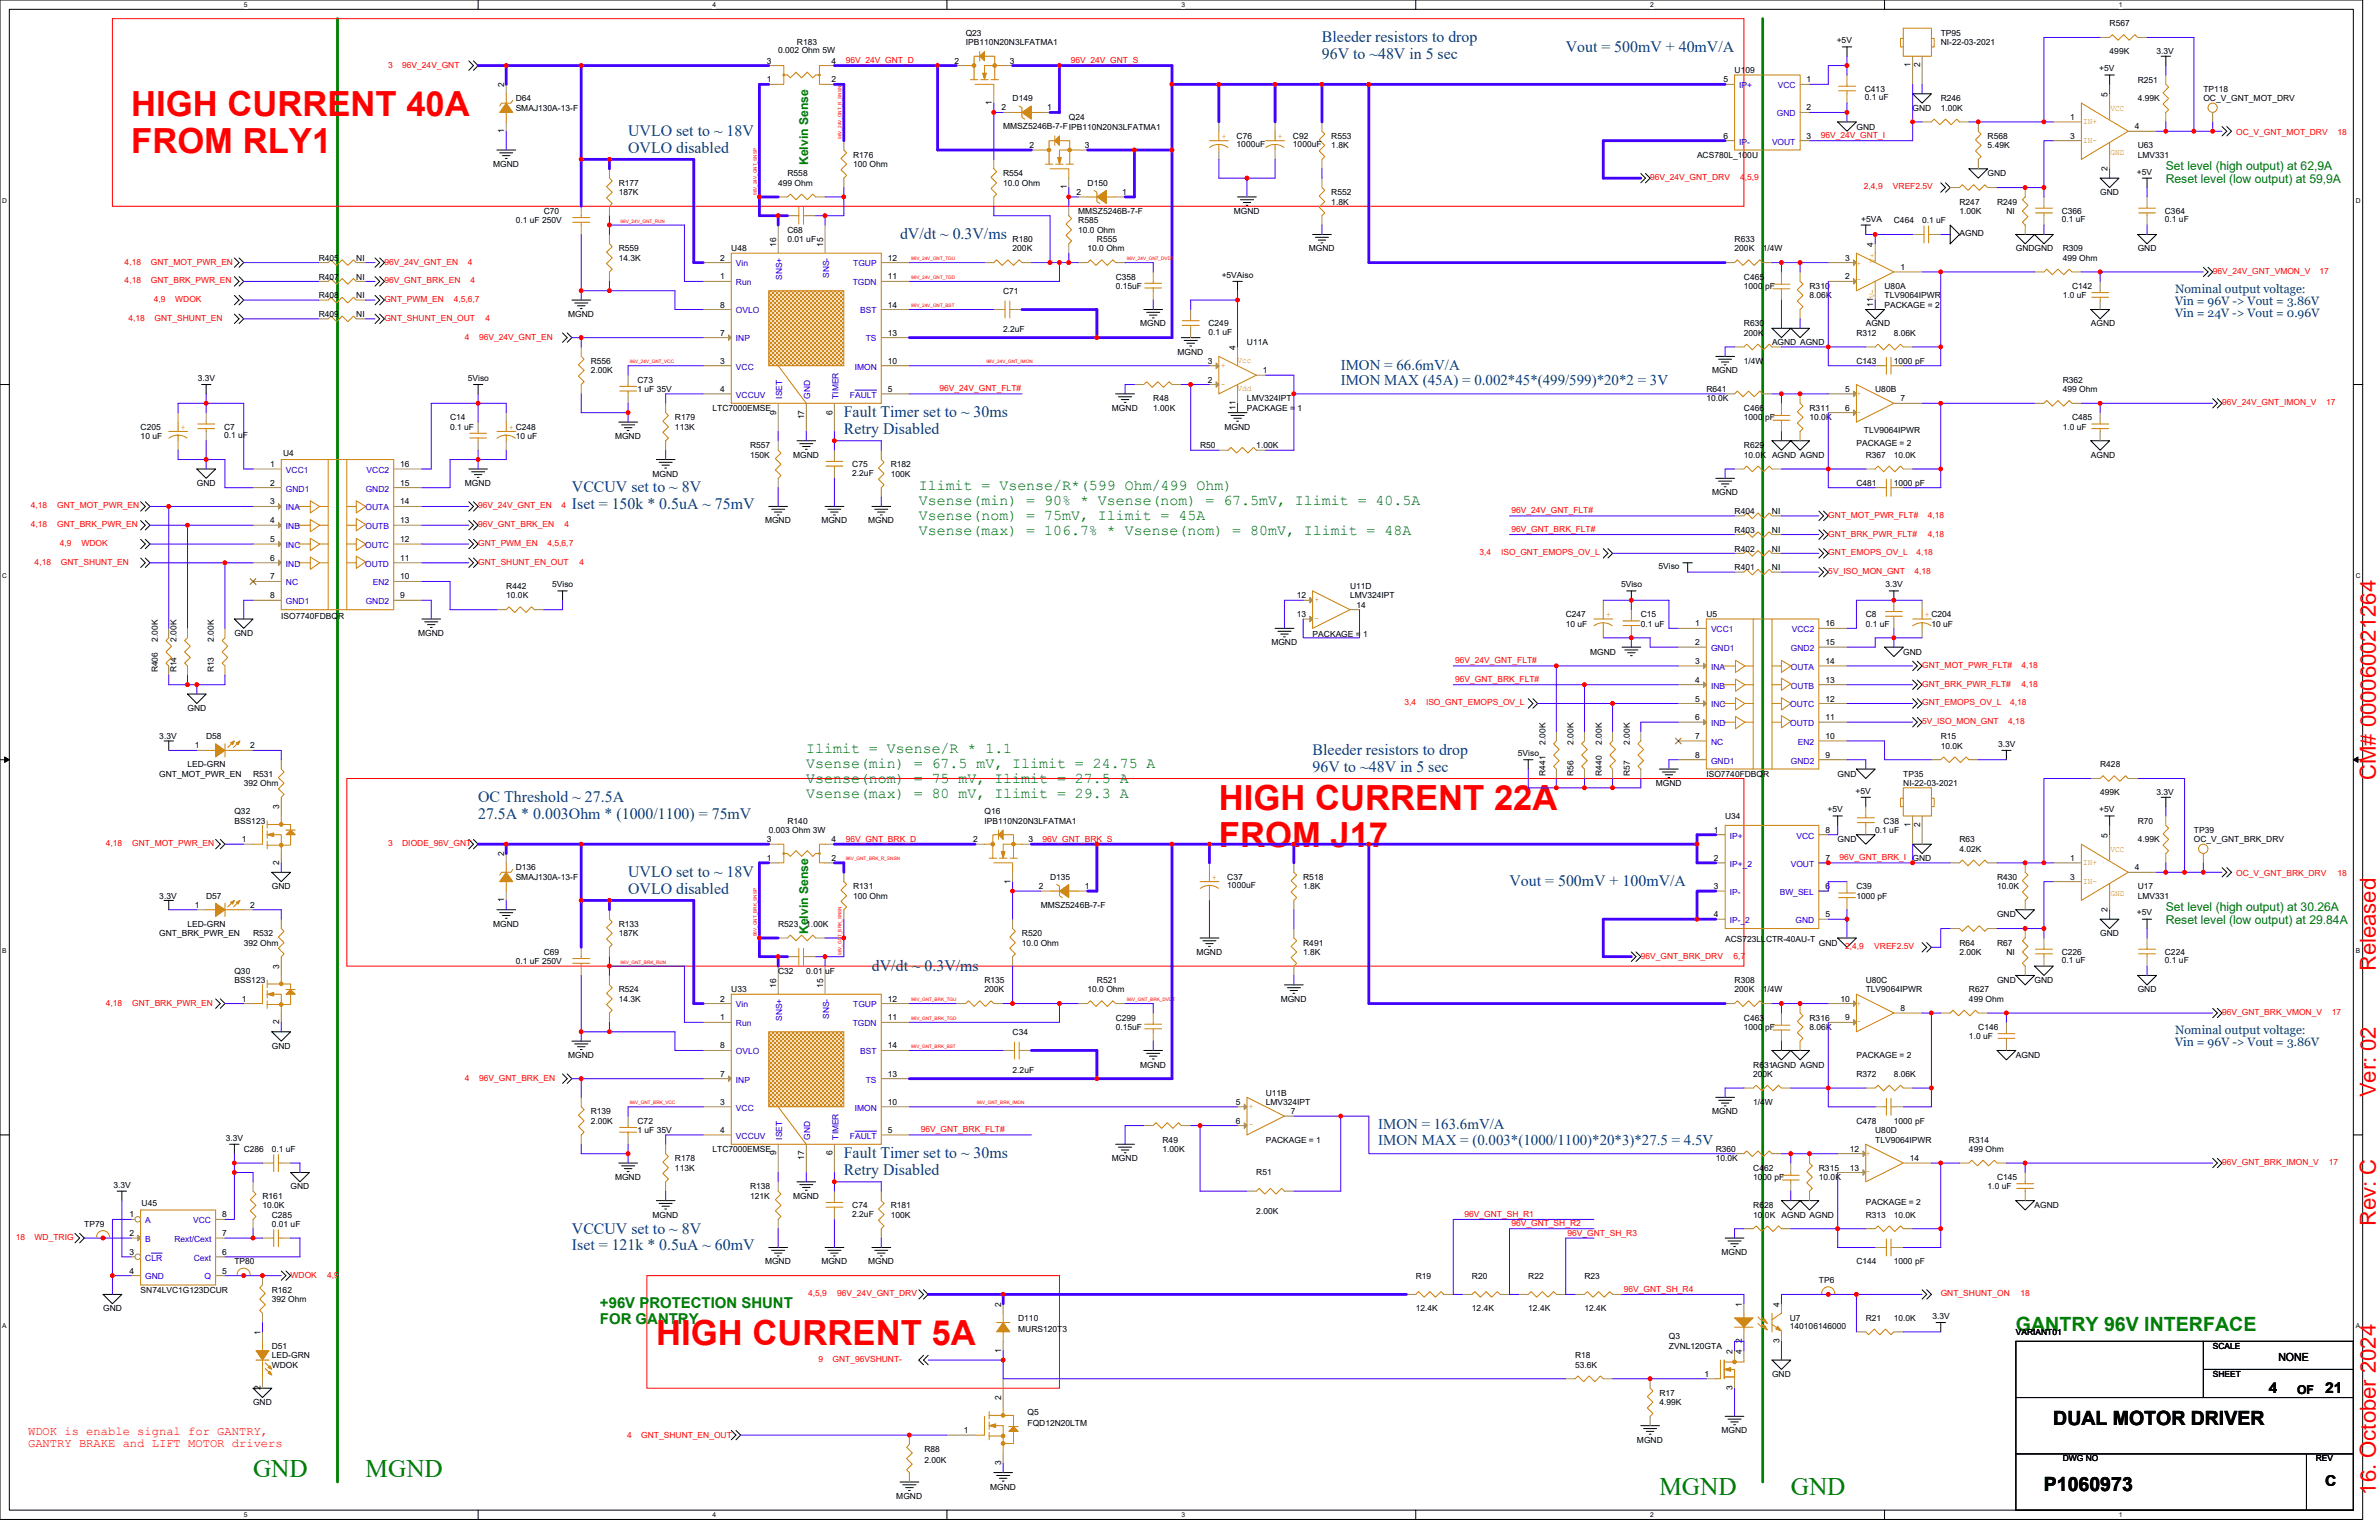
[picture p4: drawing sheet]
<svg xmlns="http://www.w3.org/2000/svg" width="432mm" height="279mm" viewBox="0 0 432 279" stroke-linecap="round" stroke-linejoin="round" font-family="sans-serif">
<defs><g id="words">
<g font-size="6.3" fill="#f00">
<text x="23.8" y="21">HIGH CURRENT 40A</text>
<text x="23.8" y="27.8">FROM RLY1</text>
<text x="221.2" y="146.9">HIGH CURRENT 22A</text>
<text x="221.2" y="153.7">FROM J17</text>
<text x="119.1" y="243.9">HIGH CURRENT 5A</text>
</g>
<g font-size="4.6" fill="#008000">
<text x="45.9" y="267.9">GND</text>
<text x="66.4" y="267.9">MGND</text>
<text x="301.2" y="271.3">MGND</text>
<text x="325" y="271.3">GND</text>
</g>
<g font-size="4" fill="#f00">
<text x="431.2" y="141.5" transform="rotate(-90 431.2 141.5)">CM# 000060021264</text>
<text x="431.2" y="176.2" transform="rotate(-90 431.2 176.2)">Released</text>
<text x="431.2" y="199.1" transform="rotate(-90 431.2 199.1)">Ver: 02</text>
<text x="431.2" y="222.5" transform="rotate(-90 431.2 222.5)">Rev: C</text>
<text x="431.2" y="271.2" transform="rotate(-90 431.2 271.2)">16. October 2024</text>
</g>
<text font-size="3.6" fill="#008000" x="365.9" y="241.6">GANTRY 96V INTERFACE</text>
<g font-size="3.6">
<text x="372.7" y="258.6">DUAL MOTOR DRIVER</text>
<text x="371" y="270.5">P1060973</text>
</g>
<g font-size="2.9" fill="#004080">
<text x="239.9" y="7.7">Bleeder resistors to drop</text>
<text x="239.9" y="10.7">96V to ~48V in 5 sec</text>
<text x="284.2" y="9.4">Vout = 500mV + 40mV/A</text>
<text x="114" y="24.7">UVLO set to ~ 18V</text>
<text x="114" y="27.7">OVLO disabled</text>
<text x="163.4" y="43.4">dV/dt ~ 0.3V/ms</text>
<text x="153.2" y="75.7">Fault Timer set to ~ 30ms</text>
<text x="153.2" y="78.7">Retry Disabled</text>
<text x="103.8" y="89.3">VCCUV set to ~ 8V</text>
<text x="103.8" y="92.3">Iset = 150k * 0.5uA ~ 75mV</text>
<text x="238.3" y="137">Bleeder resistors to drop</text>
<text x="238.3" y="140">96V to ~48V in 5 sec</text>
<text x="86.8" y="145.5">OC Threshold ~ 27.5A</text>
<text x="86.8" y="148.5">27.5A * 0.003Ohm * (1000/1100) = 75mV</text>
<text x="114" y="159.1">UVLO set to ~ 18V</text>
<text x="274" y="160.8">Vout = 500mV + 100mV/A</text>
<text x="114" y="162.1">OVLO disabled</text>
<text x="158.3" y="176.1">dV/dt ~ 0.3V/ms</text>
<text x="153.2" y="210.2">Fault Timer set to ~ 30ms</text>
<text x="153.2" y="213.2">Retry Disabled</text>
<text x="103.8" y="223.8">VCCUV set to ~ 8V</text>
<text x="103.8" y="226.8">Iset = 121k * 0.5uA ~ 60mV</text>
</g>
<g font-size="2.7" fill="#004080">
<text x="243.4" y="67.1">IMON = 66.6mV/A</text>
<text x="243.4" y="69.9">IMON MAX (45A) = 0.002*45*(499/599)*20*2 = 3V</text>
<text x="250.1" y="204.9">IMON = 163.6mV/A</text>
<text x="250.1" y="207.7">IMON MAX = (0.003*(1000/1100)*20*3)*27.5 = 4.5V</text>
</g>
<g font-size="2.7" fill="#008000">
<text x="166.8" y="89">Ilimit = Vsense/R*(599 Ohm/499 Ohm)</text>
<text x="166.8" y="91.7">Vsense(min) = 90% * Vsense(nom) = 67.5mV, Ilimit = 40.5A</text>
<text x="166.8" y="94.4">Vsense(nom) = 75mV, Ilimit = 45A</text>
<text x="166.8" y="97.1">Vsense(max) = 106.7% * Vsense(nom) = 80mV, Ilimit = 48A</text>
<text x="146.3" y="136.6">Ilimit = Vsense/R * 1.1</text>
<text x="146.3" y="139.3">Vsense(min) = 67.5 mV, Ilimit = 24.75 A</text>
<text x="146.3" y="142">Vsense(nom) = 75 mV, Ilimit = 27.5 A</text>
<text x="146.3" y="144.7">Vsense(max) = 80 mV, Ilimit = 29.3 A</text>
<text x="108.9" y="237.4">+96V PROTECTION SHUNT</text>
<text x="108.9" y="240.2">FOR GANTRY</text>
</g>
<g font-size="2.7">
<text x="411.8" y="252.7">4</text>
<text x="422" y="252.7">21</text>
<text x="422" y="269.7">C</text>
</g>
<g font-size="2.2" fill="#008000">
<text x="146.7" y="30" transform="rotate(-90 146.7 30)">Kelvin Sense</text>
<text x="393.1" y="30.9">Set level (high output) at 62,9A</text>
<text x="393.1" y="33.1">Reset level (low output) at 59,9A</text>
<text x="393.1" y="165.3">Set level (high output) at 30.26A</text>
<text x="393.1" y="167.6">Reset level (low output) at 29.84A</text>
<text x="146.7" y="169.5" transform="rotate(-90 146.7 169.5)">Kelvin Sense</text>
</g>
<g font-size="2.2" fill="#004080">
<text x="394.8" y="53.1">Nominal output voltage:</text>
<text x="394.8" y="55.3">Vin = 96V -&gt; Vout = 3.86V</text>
<text x="394.8" y="57.5">Vin = 24V -&gt; Vout = 0.96V</text>
<text x="394.8" y="187.5">Nominal output voltage:</text>
<text x="394.8" y="189.7">Vin = 96V -&gt; Vout = 3.86V</text>
</g>
<text font-size="2.2" x="416.9" y="252.9">OF</text>
<g font-size="2.2" fill="#f00">
<text x="5.1" y="260.4">WDOK is enable signal for GANTRY,</text>
<text x="5.1" y="262.6">GANTRY BRAKE and LIFT MOTOR drivers</text>
</g>
<text font-size="2" x="413.5" y="246.9">NONE</text>
<g font-size="1.5">
<text x="382.9" y="4.8">R567</text>
<text x="139.2" y="11.5">3</text>
<text x="141.2" y="9.5">0.002 Ohm 5W</text>
<text x="144.7" y="8.2">R183</text>
<text x="150.9" y="11.5">4</text>
<text x="173.2" y="11.5">2</text>
<text x="175.3" y="6.5">Q23</text>
<text x="175.3" y="8.2">IPB110N20N3LFATMA1</text>
<text x="183.3" y="11.5">3</text>
<text x="333.4" y="7.8">+5V</text>
<text x="352.3" y="6.5">TP95</text>
<text x="352.3" y="8.2">NI-22-03-2021</text>
<text x="382.9" y="9.9">499K</text>
<text x="391.4" y="9.9">3.3V</text>
<text x="91.5" y="15.8" transform="rotate(-90 91.5 15.8)">2</text>
<text x="139.2" y="14.9">1</text>
<text x="150.9" y="14.9">2</text>
<text x="312.8" y="14.9">5</text>
<text x="314.8" y="13.3">U109</text>
<text x="327.9" y="14.9">1</text>
<text x="338.5" y="16.7">C413</text>
<text x="346.8" y="12.2" transform="rotate(-90 346.8 12.2)">1</text>
<text x="348.5" y="12.2" transform="rotate(-90 348.5 12.2)">2</text>
<text x="381" y="12.9">+5V</text>
<text x="382.5" y="17.5" transform="rotate(-90 382.5 17.5)">5</text>
<text x="388" y="15">R251</text>
<text x="399.9" y="16.7">TP118</text>
<text x="93.6" y="18.4">D64</text>
<text x="93.6" y="20.1">SMAJ130A-13-F</text>
<text x="180" y="19" transform="rotate(-90 180 19)">1</text>
<text x="181.8" y="20">2</text>
<text x="182.1" y="23.5">MMSZ5246B-7-FIPB110N20N3LFATMA1</text>
<text x="183.8" y="18.4">D149</text>
<text x="190.1" y="20">1</text>
<text x="194" y="21.8">Q24</text>
<text x="327.9" y="20">2</text>
<text x="337" y="23.5">GND</text>
<text x="338.5" y="18.2">0.1 uF</text>
<text x="347.2" y="20.1">GND</text>
<text x="352.3" y="18.4">R246</text>
<text x="352.3" y="20.1">1.00K</text>
<text x="375.8" y="21.8">1</text>
<text x="387.5" y="23.5">4</text>
<text x="388" y="18.4">4.99K</text>
<text x="399.9" y="18.4">OC_V_GNT_MOT_DRV</text>
<text x="91.5" y="24.2" transform="rotate(-90 91.5 24.2)">1</text>
<text x="154.9" y="28.6">R176</text>
<text x="186.9" y="26.9">2</text>
<text x="196.9" y="26.9">3</text>
<text x="224.5" y="25.2">C76</text>
<text x="224.5" y="26.7">1000uF</text>
<text x="234.7" y="25.2">C92</text>
<text x="234.7" y="26.7">1000uF</text>
<text x="241.6" y="25.2">R553</text>
<text x="241.6" y="26.9">1.8K</text>
<text x="308" y="28.6">ACS780L_100U</text>
<text x="312.8" y="25.2">6</text>
<text x="327.9" y="25.2">3</text>
<text x="360.8" y="25.2">R568</text>
<text x="360.8" y="26.9">5.49K</text>
<text x="375.8" y="25.2">3</text>
<text x="388" y="26.9">U63</text>
<text x="388" y="28.6">LMV331</text>
<text x="89.5" y="30.3">MGND</text>
<text x="112.3" y="33.7">R177</text>
<text x="112.3" y="35.4">187K</text>
<text x="141.2" y="33.7">499 Ohm</text>
<text x="142.9" y="32">R558</text>
<text x="154.9" y="30.3">100 Ohm</text>
<text x="182.1" y="32">R554</text>
<text x="182.1" y="33.7">10.0 Ohm</text>
<text x="193.6" y="34.4" transform="rotate(-90 193.6 34.4)">1</text>
<text x="195.4" y="35.4">2</text>
<text x="197.4" y="33.7">D150</text>
<text x="203.7" y="35.4">1</text>
<text x="241.6" y="35.4">R552</text>
<text x="360.8" y="32">GND</text>
<text x="381.2" y="35.4">GND</text>
<text x="382.5" y="30.9" transform="rotate(-90 382.5 30.9)">2</text>
<text x="387.8" y="31.7">+5V</text>
<text x="93.6" y="40.5">0.1 uF 250V</text>
<text x="98.7" y="38.8">C70</text>
<text x="195.7" y="38.8">MMSZ5246B-7-F</text>
<text x="195.7" y="40.5">R585</text>
<text x="223.9" y="38.8">MGND</text>
<text x="241.6" y="37.1">1.8K</text>
<text x="337.8" y="40.3">+5VA</text>
<text x="343.7" y="40.5">C464</text>
<text x="348.9" y="40.5">0.1 uF</text>
<text x="355.7" y="37.1">R247</text>
<text x="355.7" y="38.8">1.00K</text>
<text x="362.5" y="37.1">R249</text>
<text x="364.2" y="38.8">NI</text>
<text x="374.2" y="38.8">C366</text>
<text x="374.2" y="40.3">0.1 uF</text>
<text x="392.9" y="38.8">C364</text>
<text x="392.9" y="40.3">0.1 uF</text>
<text x="57.8" y="47.3">R405</text>
<text x="64.7" y="47.3">NI</text>
<text x="112.3" y="45.6">R559</text>
<text x="112.3" y="47.3">14.3K</text>
<text x="130.7" y="47.3">2</text>
<text x="132.7" y="45.6">U48</text>
<text x="140.9" y="44.7" transform="rotate(-90 140.9 44.7)">16</text>
<text x="142.9" y="42.2">C68</text>
<text x="142.9" y="43.9">0.01 uF</text>
<text x="149.4" y="44.7" transform="rotate(-90 149.4 44.7)">15</text>
<text x="161.1" y="47.3">12</text>
<text x="183.8" y="43.9">R180</text>
<text x="183.8" y="45.6">200K</text>
<text x="195.7" y="42.2">10.0 Ohm</text>
<text x="197.4" y="45.6">10.0 Ohm</text>
<text x="199.1" y="43.9">R555</text>
<text x="237.6" y="45.6">MGND</text>
<text x="314.8" y="43.9">R633</text>
<text x="314.8" y="45.6">200K</text>
<text x="319.9" y="45.6">1/4W</text>
<text x="334.9" y="47.3">3</text>
<text x="340" y="44.7" transform="rotate(-90 340 44.7)">4</text>
<text x="355.7" y="42.9">AGND</text>
<text x="365.9" y="45.6">GNDGND</text>
<text x="374.4" y="45.6">R309</text>
<text x="374.4" y="47.3">499 Ohm</text>
<text x="388" y="45.6">GND</text>
<text x="57.8" y="50.7">R407</text>
<text x="64.7" y="50.7">NI</text>
<text x="130.7" y="50.7">1</text>
<text x="161.1" y="50.7">11</text>
<text x="182.1" y="53.3">C71</text>
<text x="202.5" y="50.7">C358</text>
<text x="202.5" y="52.4">0.15uF</text>
<text x="221.7" y="50.4">+5VAiso</text>
<text x="316.5" y="50.7">C465</text>
<text x="316.5" y="52.4">1000 pF</text>
<text x="328.4" y="52.4">R310</text>
<text x="334.9" y="50.7">2</text>
<text x="342.1" y="52.4">U80A</text>
<text x="344.9" y="49">1</text>
<text x="376.1" y="52.4">C142</text>
<text x="57.8" y="57.5">R409</text>
<text x="57.8" y="54.1">R408</text>
<text x="64.7" y="57.5">NI</text>
<text x="64.7" y="54.1">NI</text>
<text x="103.1" y="57.5">MGND</text>
<text x="130.7" y="55.8">8</text>
<text x="161.1" y="55.8">14</text>
<text x="206.9" y="59.2">MGND</text>
<text x="219.4" y="59.2">C249</text>
<text x="316.5" y="59.2">R630</text>
<text x="328.4" y="54.1">8.06K</text>
<text x="338.6" y="59.2">AGND</text>
<text x="340" y="55.6" transform="rotate(-90 340 55.6)">11V-</text>
<text x="342.1" y="54.1">TLV9064IPWR</text>
<text x="342.1" y="55.8">PACKAGE = 2</text>
<text x="374.4" y="54.1">1.0 uF</text>
<text x="379.5" y="59.2">AGND</text>
<text x="130.7" y="66">3</text>
<text x="130.7" y="60.9">7</text>
<text x="161.1" y="66">10</text>
<text x="161.1" y="60.9">13</text>
<text x="182.1" y="60.2">2.2uF</text>
<text x="213.7" y="64.3">MGND</text>
<text x="219.2" y="66">3</text>
<text x="219.4" y="60.8">0.1 uF</text>
<text x="224.3" y="63.5" transform="rotate(-90 224.3 63.5)">4</text>
<text x="226.3" y="62.6">U11A</text>
<text x="316.5" y="60.9">200K</text>
<text x="321.6" y="62.6">AGND AGND</text>
<text x="337" y="60.9">R312</text>
<text x="343.7" y="60.9">8.06K</text>
<text x="35.9" y="69.1">3.3V</text>
<text x="84.9" y="69.1">5Viso</text>
<text x="107.2" y="66">R556</text>
<text x="107.2" y="67.7">2.00K</text>
<text x="115.7" y="69.4">C73</text>
<text x="115.7" y="71.1">1 uF 35V</text>
<text x="130.7" y="71.1">4</text>
<text x="161.1" y="71.1">5</text>
<text x="219.2" y="69.4">2</text>
<text x="229.2" y="67.7">1</text>
<text x="309.7" y="71.1">R641</text>
<text x="310.7" y="67.7">MGND</text>
<text x="316.5" y="66">1/4W</text>
<text x="334.9" y="71.1">5</text>
<text x="337" y="66">C143</text>
<text x="340.4" y="71.1">U80B</text>
<text x="343.7" y="66">1000 pF</text>
<text x="374.4" y="69.4">R362</text>
<text x="374.4" y="71.1">499 Ohm</text>
<text x="25.5" y="78">C205</text>
<text x="40.7" y="78">C7</text>
<text x="81.7" y="76.2">C14</text>
<text x="81.7" y="78">0.1 uF</text>
<text x="122.5" y="76.2">R179</text>
<text x="122.5" y="78">113K</text>
<text x="129.3" y="74.5">LTC7000EMSE</text>
<text x="140.9" y="75.2" transform="rotate(-90 140.9 75.2)">9</text>
<text x="146" y="76.1" transform="rotate(-90 146 76.1)">17</text>
<text x="151.1" y="75.2" transform="rotate(-90 151.1 75.2)">6</text>
<text x="201.8" y="74.5">MGND</text>
<text x="209.3" y="72.8">R48</text>
<text x="209.3" y="74.5">1.00K</text>
<text x="222.2" y="78">MGND</text>
<text x="224.3" y="74.3" transform="rotate(-90 224.3 74.3)">11</text>
<text x="226.3" y="72.8">LMV324IPT</text>
<text x="226.3" y="74.5">PACKAGE = 1</text>
<text x="309.7" y="72.8">10.0K</text>
<text x="316.5" y="74.5">C466</text>
<text x="316.5" y="76.2">1000 pF</text>
<text x="328.4" y="74.5">R311</text>
<text x="328.4" y="76.2">10.0K</text>
<text x="334.9" y="74.5">6</text>
<text x="344.9" y="72.8">7</text>
<text x="374.4" y="78">1.0 uF</text>
<text x="376.1" y="76.2">C485</text>
<text x="25.5" y="79.7">10 uF</text>
<text x="40.7" y="79.5">0.1 uF</text>
<text x="51.4" y="82.7">U4</text>
<text x="93.6" y="79.7">10 uF</text>
<text x="111.6" y="79.7">MGND</text>
<text x="136.1" y="81.3">R557</text>
<text x="136.1" y="83.1">150K</text>
<text x="144" y="83.1">MGND</text>
<text x="217.8" y="81.3">R50</text>
<text x="228" y="81.3">1.00K</text>
<text x="316.5" y="81.3">R629</text>
<text x="316.5" y="83.1">10.0K</text>
<text x="321.6" y="83.1">AGND AGND</text>
<text x="337" y="80.8">PACKAGE = 2</text>
<text x="338.3" y="78.6">TLV9064IPWR</text>
<text x="338.6" y="83.1">R367</text>
<text x="343.7" y="83.1">10.0K</text>
<text x="379.5" y="83.1">AGND</text>
<text x="35.7" y="88.2">GND</text>
<text x="49" y="84.7">1</text>
<text x="49" y="88.1">2</text>
<text x="72.6" y="88.1">15</text>
<text x="72.6" y="84.7">16</text>
<text x="84.4" y="88.2">MGND</text>
<text x="118.4" y="86.5">MGND</text>
<text x="154.7" y="84.8">C75</text>
<text x="154.7" y="86.3">2.2uF</text>
<text x="161.7" y="84.8">R182</text>
<text x="161.7" y="86.5">100K</text>
<text x="310.7" y="89.9">MGND</text>
<text x="337" y="88.2">C481</text>
<text x="343.7" y="88.2">1000 pF</text>
<text x="49" y="91.5">3</text>
<text x="49" y="94.9">4</text>
<text x="72.6" y="94.9">13</text>
<text x="72.6" y="91.5">14</text>
<text x="138.9" y="95">MGND</text>
<text x="149.1" y="95">MGND</text>
<text x="157.6" y="95">MGND</text>
<text x="314.8" y="93.3">R404</text>
<text x="321.6" y="93.3">NI</text>
<text x="49" y="98.3">5</text>
<text x="49" y="101.7">6</text>
<text x="72.6" y="101.7">11</text>
<text x="72.6" y="98.3">12</text>
<text x="314.8" y="96.7">R403</text>
<text x="314.8" y="100.1">R402</text>
<text x="321.6" y="96.7">NI</text>
<text x="321.6" y="100.1">NI</text>
<text x="49" y="105.1">7</text>
<text x="72.6" y="105.1">10</text>
<text x="91.9" y="106.9">R442</text>
<text x="100.2" y="106.5">5Viso</text>
<text x="245" y="106.9">U11D</text>
<text x="294.2" y="106.5">5Viso</text>
<text x="301" y="103.1">5Viso</text>
<text x="314.8" y="103.5">R401</text>
<text x="321.6" y="103.5">NI</text>
<text x="342.2" y="106.5">3.3V</text>
<text x="49" y="108.5">8</text>
<text x="51.1" y="112.3">ISO7740FDBQR</text>
<text x="72.6" y="108.5">9</text>
<text x="91.9" y="108.6">10.0K</text>
<text x="235.4" y="112">13</text>
<text x="235.4" y="108.5">12</text>
<text x="245" y="108.6">LMV324IPT</text>
<text x="246.2" y="110.3">14</text>
<text x="284.2" y="112">C247</text>
<text x="284.2" y="113.7">10 uF</text>
<text x="297.8" y="112">C15</text>
<text x="297.8" y="113.7">0.1 uF</text>
<text x="307.7" y="113.6">1</text>
<text x="309.7" y="112">U5</text>
<text x="331.3" y="113.6">16</text>
<text x="338.6" y="112">C8</text>
<text x="338.6" y="113.7">0.1 uF</text>
<text x="350.6" y="113.7">10 uF</text>
<text x="28.6" y="116.4" transform="rotate(-90 28.6 116.4)">2.00K</text>
<text x="32" y="116.4" transform="rotate(-90 32 116.4)">2.00K</text>
<text x="38.8" y="116.4" transform="rotate(-90 38.8 116.4)">2.00K</text>
<text x="42.5" y="115.4">GND</text>
<text x="75.9" y="115.4">MGND</text>
<text x="230.8" y="117.1">MGND</text>
<text x="238.3" y="115.5">PACKAGE = 1</text>
<text x="288.6" y="118.8">MGND</text>
<text x="307.7" y="117.1">2</text>
<text x="331.3" y="117.1">15</text>
<text x="345.5" y="118.8">GND</text>
<text x="28.6" y="122" transform="rotate(-90 28.6 122)">R406</text>
<text x="32" y="122" transform="rotate(-90 32 122)">R14</text>
<text x="38.8" y="122" transform="rotate(-90 38.8 122)">R13</text>
<text x="307.7" y="120.5">3</text>
<text x="307.7" y="123.9">4</text>
<text x="331.3" y="123.9">13</text>
<text x="331.3" y="120.5">14</text>
<text x="34" y="129">GND</text>
<text x="307.7" y="127.3">5</text>
<text x="307.7" y="130.7">6</text>
<text x="331.3" y="130.7">11</text>
<text x="331.3" y="127.3">12</text>
<text x="28.9" y="134.1">3.3V</text>
<text x="35.4" y="135.8">1</text>
<text x="37.4" y="134.1">D58</text>
<text x="45.4" y="135.8">2</text>
<text x="275.5" y="137.2">5Viso</text>
<text x="280.5" y="135.1" transform="rotate(-90 280.5 135.1)">2.00K</text>
<text x="285.6" y="135.1" transform="rotate(-90 285.6 135.1)">2.00K</text>
<text x="290.7" y="135.1" transform="rotate(-90 290.7 135.1)">2.00K</text>
<text x="295.8" y="135.1" transform="rotate(-90 295.8 135.1)">2.00K</text>
<text x="307.7" y="134.1">7</text>
<text x="307.7" y="137.5">8</text>
<text x="331.3" y="134.1">10</text>
<text x="331.3" y="137.5">9</text>
<text x="352.3" y="134.1">R15</text>
<text x="352.3" y="135.8">10.0K</text>
<text x="362.6" y="135.5">3.3V</text>
<text x="28.9" y="140.9">GNT_MOT_PWR_EN</text>
<text x="34" y="139.2">LED-GRN</text>
<text x="44.2" y="142.6">392 Ohm</text>
<text x="45.9" y="140.9">R531</text>
<text x="280.5" y="140.7" transform="rotate(-90 280.5 140.7)">R441</text>
<text x="285.6" y="140.7" transform="rotate(-90 285.6 140.7)">R56</text>
<text x="290.7" y="140.7" transform="rotate(-90 290.7 140.7)">R440</text>
<text x="295.8" y="140.7" transform="rotate(-90 295.8 140.7)">R57</text>
<text x="300.5" y="142.6">MGND</text>
<text x="309.7" y="140.9">ISO7740FDBQR</text>
<text x="333.5" y="140.9">GND</text>
<text x="336.8" y="144">+5V</text>
<text x="345.5" y="140.9">TP35</text>
<text x="345.5" y="142.6">NI-22-03-2021</text>
<text x="381.2" y="139.2">R428</text>
<text x="42.5" y="147.7">Q32</text>
<text x="42.5" y="149.4">BSS123</text>
<text x="50.7" y="146.9" transform="rotate(-90 50.7 146.9)">3</text>
<text x="142.9" y="149.4">R140</text>
<text x="178.7" y="147.7">Q16</text>
<text x="178.7" y="149.4">IPB110N20N3LFATMA1</text>
<text x="313.1" y="148.6">U34</text>
<text x="331.7" y="147.4">+5V</text>
<text x="341.9" y="149.4">C38</text>
<text x="381" y="147.4">+5V</text>
<text x="381.2" y="144.3">499K</text>
<text x="388" y="149.4">R70</text>
<text x="391.4" y="144.3">3.3V</text>
<text x="43.9" y="152.8">1</text>
<text x="91.5" y="155.4" transform="rotate(-90 91.5 155.4)">2</text>
<text x="139.2" y="152.8">3</text>
<text x="139.5" y="151.1">0.003 Ohm 3W</text>
<text x="150.9" y="152.8">4</text>
<text x="176.7" y="152.8">2</text>
<text x="186.7" y="152.8">3</text>
<text x="311.1" y="151.1">1</text>
<text x="331.3" y="151.1">8</text>
<text x="333.5" y="152.8">GND</text>
<text x="340.4" y="151.1">0.1 uF</text>
<text x="346.8" y="150.1" transform="rotate(-90 346.8 150.1)">1</text>
<text x="348.5" y="150.1" transform="rotate(-90 348.5 150.1)">2</text>
<text x="355.7" y="152.8">R63</text>
<text x="355.7" y="154.5">4.02K</text>
<text x="382.5" y="152" transform="rotate(-90 382.5 152)">5</text>
<text x="388" y="152.8">4.99K</text>
<text x="398.2" y="151.1">TP39</text>
<text x="398.2" y="152.8">OC_V_GNT_BRK_DRV</text>
<text x="49.3" y="161.3">GND</text>
<text x="50.7" y="156.9" transform="rotate(-90 50.7 156.9)">2</text>
<text x="93.6" y="157.9">D136</text>
<text x="93.6" y="159.6">SMAJ130A-13-F</text>
<text x="139.2" y="156.2">1</text>
<text x="150.9" y="156.2">2</text>
<text x="154.9" y="161.3">R131</text>
<text x="183.4" y="160.3" transform="rotate(-90 183.4 160.3)">1</text>
<text x="188.6" y="161.3">2</text>
<text x="190.6" y="159.6">D135</text>
<text x="196.9" y="161.3">1</text>
<text x="222.8" y="159.6">C37</text>
<text x="222.8" y="161.2">1000uF</text>
<text x="236.5" y="159.6">R518</text>
<text x="236.5" y="161.3">1.8K</text>
<text x="311.1" y="156.2">2</text>
<text x="311.1" y="161.3">3</text>
<text x="331.3" y="161.3">6</text>
<text x="331.3" y="156.2">7</text>
<text x="337" y="161.3">C39</text>
<text x="347.2" y="156.2">GND</text>
<text x="362.5" y="159.6">R430</text>
<text x="362.5" y="161.3">10.0K</text>
<text x="375.8" y="156.2">1</text>
<text x="375.8" y="159.6">3</text>
<text x="387.5" y="157.9">4</text>
<text x="388" y="161.3">U17</text>
<text x="28.9" y="163">3.3V</text>
<text x="35.4" y="164.7">1</text>
<text x="37.4" y="163">D57</text>
<text x="45.4" y="164.7">2</text>
<text x="91.5" y="163.7" transform="rotate(-90 91.5 163.7)">1</text>
<text x="154.9" y="163">100 Ohm</text>
<text x="188.9" y="164.7">MMSZ5246B-7-F</text>
<text x="311.1" y="166.4">4</text>
<text x="331.3" y="166.4">5</text>
<text x="337" y="163">1000 pF</text>
<text x="362.5" y="166.4">GND</text>
<text x="382.5" y="165.4" transform="rotate(-90 382.5 165.4)">2</text>
<text x="387.8" y="166.1">+5V</text>
<text x="388" y="163">LMV331</text>
<text x="28.9" y="169.8">GNT_BRK_PWR_EN</text>
<text x="34" y="168.1">LED-GRN</text>
<text x="44.2" y="171.6">392 Ohm</text>
<text x="45.9" y="169.8">R532</text>
<text x="89.5" y="168.1">MGND</text>
<text x="98.7" y="173.2">C69</text>
<text x="112.3" y="168.1">R133</text>
<text x="112.3" y="169.8">187K</text>
<text x="141.2" y="168.1">R523</text>
<text x="146.3" y="168.1">1.00K</text>
<text x="185.5" y="169.8">R520</text>
<text x="185.5" y="171.6">10.0 Ohm</text>
<text x="217.1" y="173.2">MGND</text>
<text x="236.5" y="171.6">R491</text>
<text x="236.5" y="173.2">1.8K</text>
<text x="313.1" y="170.9">ACS723LLCTR-40AU-T</text>
<text x="330.1" y="171.6">GND</text>
<text x="355.7" y="171.6">R64</text>
<text x="355.7" y="173.2">2.00K</text>
<text x="362.5" y="171.6">R67</text>
<text x="364.2" y="173.2">NI</text>
<text x="374.2" y="173.2">C226</text>
<text x="381.2" y="169.8">GND</text>
<text x="392.9" y="173.2">C224</text>
<text x="42.5" y="176.7">Q30</text>
<text x="42.5" y="178.4">BSS123</text>
<text x="50.7" y="175.8" transform="rotate(-90 50.7 175.8)">3</text>
<text x="93.6" y="174.9">0.1 uF 250V</text>
<text x="140.9" y="179.2" transform="rotate(-90 140.9 179.2)">16</text>
<text x="141.2" y="176.7">C32</text>
<text x="146.3" y="176.7">0.01 uF</text>
<text x="149.4" y="179.2" transform="rotate(-90 149.4 179.2)">15</text>
<text x="178.7" y="178.4">R135</text>
<text x="199.1" y="178.4">R521</text>
<text x="314.8" y="178.4">R308</text>
<text x="338.6" y="178.4">U80C</text>
<text x="362.5" y="178.4">GND</text>
<text x="369.3" y="178.4">GND</text>
<text x="374.2" y="174.8">0.1 uF</text>
<text x="392.9" y="174.8">0.1 uF</text>
<text x="43.9" y="181.7">1</text>
<text x="50.7" y="185.8" transform="rotate(-90 50.7 185.8)">2</text>
<text x="112.3" y="180.1">R524</text>
<text x="112.3" y="181.8">14.3K</text>
<text x="130.7" y="185.1">1</text>
<text x="130.7" y="181.7">2</text>
<text x="132.7" y="180.1">U33</text>
<text x="161.1" y="181.7">12</text>
<text x="161.1" y="185.1">11</text>
<text x="178.7" y="180.1">200K</text>
<text x="197.4" y="180.1">10.0 Ohm</text>
<text x="202.5" y="185.2">C299</text>
<text x="232.5" y="181.8">MGND</text>
<text x="314.8" y="180.1">200K</text>
<text x="316.5" y="185.2">C463</text>
<text x="319.9" y="180.1">1/4W</text>
<text x="328.4" y="185.2">R316</text>
<text x="334.1" y="181.7">10</text>
<text x="334.9" y="185.1">9</text>
<text x="338.6" y="180.1">TLV9064IPWR</text>
<text x="344.9" y="183.4">8</text>
<text x="357.4" y="180.1">R627</text>
<text x="357.4" y="181.8">499 Ohm</text>
<text x="388" y="180.1">GND</text>
<text x="49.3" y="190.3">GND</text>
<text x="103.1" y="192">MGND</text>
<text x="130.7" y="190.2">8</text>
<text x="161.1" y="190.2">14</text>
<text x="183.8" y="187.7">C34</text>
<text x="202.5" y="186.9">0.15uF</text>
<text x="316.5" y="186.9">1000 pF</text>
<text x="328.4" y="186.9">8.06K</text>
<text x="337" y="192">PACKAGE = 2</text>
<text x="357.4" y="188.6">1.0 uF</text>
<text x="359.1" y="186.9">C146</text>
<text x="365.9" y="192">AGND</text>
<text x="130.7" y="195.3">7</text>
<text x="161.1" y="195.3">13</text>
<text x="183.8" y="194.7">2.2uF</text>
<text x="206.9" y="193.7">MGND</text>
<text x="318.2" y="193.7">R631AGND AGND</text>
<text x="318.2" y="195.4">200K</text>
<text x="337" y="195.4">R372</text>
<text x="343.7" y="195.4">8.06K</text>
<text x="107.2" y="202.2">R139</text>
<text x="107.2" y="203.9">2.00K</text>
<text x="115.7" y="203.9">C72</text>
<text x="130.7" y="200.4">3</text>
<text x="161.1" y="200.4">10</text>
<text x="224.3" y="203.9">6</text>
<text x="224.3" y="200.4">5</text>
<text x="229.7" y="198.8">U11B</text>
<text x="229.7" y="200.5">LMV324IPT</text>
<text x="234.3" y="202.1">7</text>
<text x="310.7" y="202.2">MGND</text>
<text x="318.2" y="200.5">1/4W</text>
<text x="337" y="203.9">C478</text>
<text x="343.7" y="203.9">1000 pF</text>
<text x="41" y="206.9">3.3V</text>
<text x="44.2" y="209">C286</text>
<text x="49.3" y="209">0.1 uF</text>
<text x="115.7" y="205.6">1 uF 35V</text>
<text x="129.3" y="209">LTC7000EMSE</text>
<text x="130.7" y="205.5">4</text>
<text x="140.9" y="209.6" transform="rotate(-90 140.9 209.6)">9</text>
<text x="151.1" y="209.6" transform="rotate(-90 151.1 209.6)">6</text>
<text x="161.1" y="205.5">5</text>
<text x="211" y="207.3">R49</text>
<text x="211" y="209">1.00K</text>
<text x="229.7" y="207.3">PACKAGE = 1</text>
<text x="311.4" y="209">R360</text>
<text x="335.8" y="209">12</text>
<text x="340.4" y="205.6">U80D</text>
<text x="340.4" y="207.3">TLV9064IPWR</text>
<text x="357.4" y="207.3">R314</text>
<text x="357.4" y="209">499 Ohm</text>
<text x="20.6" y="215.5">3.3V</text>
<text x="52.7" y="215.8">GND</text>
<text x="111.6" y="214.1">MGND</text>
<text x="122.5" y="210.7">R178</text>
<text x="122.5" y="212.4">113K</text>
<text x="136.1" y="215.8">R138</text>
<text x="146" y="210.5" transform="rotate(-90 146 210.5)">17</text>
<text x="201.8" y="210.7">MGND</text>
<text x="228" y="213.2">R51</text>
<text x="311.4" y="210.7">10.0K</text>
<text x="318.2" y="212.4">C462</text>
<text x="318.2" y="214.1">1000 pF</text>
<text x="330.1" y="212.4">R315</text>
<text x="330.1" y="214.1">10.0K</text>
<text x="335.8" y="212.4">13</text>
<text x="346.6" y="210.7">14</text>
<text x="360.8" y="215.8">1.0 uF</text>
<text x="362.5" y="214.1">C145</text>
<text x="23.5" y="220.9">1</text>
<text x="25.7" y="218.9">U45</text>
<text x="40.3" y="220.9">8</text>
<text x="47.6" y="217.5">R161</text>
<text x="47.6" y="219.2">10.0K</text>
<text x="49.3" y="220.9">C285</text>
<text x="118.4" y="220.9">MGND</text>
<text x="136.1" y="217.5">121K</text>
<text x="144" y="217.5">MGND</text>
<text x="154.7" y="219.2">C74</text>
<text x="154.7" y="220.7">2.2uF</text>
<text x="161.7" y="219.2">R181</text>
<text x="161.7" y="220.9">100K</text>
<text x="228" y="220.2">2.00K</text>
<text x="318.2" y="219.2">R628</text>
<text x="318.2" y="220.9">10.0K</text>
<text x="323.3" y="220.9">AGND AGND</text>
<text x="338.6" y="220.9">R313</text>
<text x="338.6" y="218.7">PACKAGE = 2</text>
<text x="343.7" y="220.9">10.0K</text>
<text x="369.3" y="219.2">AGND</text>
<text x="15.3" y="222.6">TP79</text>
<text x="23.5" y="224.3">2</text>
<text x="23.5" y="227.7">3</text>
<text x="40.3" y="224.3">7</text>
<text x="40.3" y="227.7">6</text>
<text x="49.3" y="222.6">0.01 uF</text>
<text x="312.4" y="227.7">MGND</text>
<text x="23.5" y="231.1">4</text>
<text x="40.3" y="231.1">5</text>
<text x="42.5" y="229.4">TP80</text>
<text x="138.9" y="229.4">MGND</text>
<text x="149.1" y="229.4">MGND</text>
<text x="157.6" y="229.4">MGND</text>
<text x="257" y="232">R19</text>
<text x="267.2" y="232">R20</text>
<text x="277.4" y="232">R22</text>
<text x="287.6" y="232">R23</text>
<text x="330.1" y="232.8">TP6</text>
<text x="337" y="229.4">C144</text>
<text x="343.7" y="229.4">1000 pF</text>
<text x="18.7" y="237.9">GND</text>
<text x="25.5" y="234.7">SN74LVC1G123DCUR</text>
<text x="49.3" y="234.5">R162</text>
<text x="49.3" y="236.2">392 Ohm</text>
<text x="181.7" y="237.1" transform="rotate(-90 181.7 237.1)">2</text>
<text x="184.8" y="239.6">D110</text>
<text x="257" y="237.9">12.4K</text>
<text x="267.2" y="237.9">12.4K</text>
<text x="277.4" y="237.9">12.4K</text>
<text x="287.6" y="237.9">12.4K</text>
<text x="316.2" y="237.1" transform="rotate(-90 316.2 237.1)">1</text>
<text x="323" y="237.1" transform="rotate(-90 323 237.1)">4</text>
<text x="324.9" y="239.6">U7</text>
<text x="338.6" y="239.6">R21</text>
<text x="343.7" y="239.6">10.0K</text>
<text x="350.7" y="239.3">3.3V</text>
<text x="47.3" y="242.2" transform="rotate(-90 47.3 242.2)">1</text>
<text x="49.3" y="244.7">D51</text>
<text x="181.7" y="245.4" transform="rotate(-90 181.7 245.4)">1</text>
<text x="184.8" y="241.7">MURS120T3</text>
<text x="302.9" y="243">Q3</text>
<text x="302.9" y="244.7">ZVNL120GTA</text>
<text x="314.5" y="245.6" transform="rotate(-90 314.5 245.6)">2</text>
<text x="316.2" y="245.6" transform="rotate(-90 316.2 245.6)">4</text>
<text x="316.2" y="243.7" transform="rotate(-90 316.2 243.7)">2</text>
<text x="323" y="243.7" transform="rotate(-90 323 243.7)">3</text>
<text x="324.9" y="241.2">140106146000</text>
<text x="365.9" y="242.2">VARIANT01</text>
<text x="401.6" y="244.7">SCALE</text>
<text x="49.3" y="246.4">LED-GRN</text>
<text x="49.3" y="248.1">WDOK</text>
<text x="285.9" y="246.4">R18</text>
<text x="285.9" y="248.1">53.6K</text>
<text x="309.4" y="249.8">1</text>
<text x="321.6" y="249.8">GND</text>
<text x="401.6" y="249.8">SHEET</text>
<text x="45.9" y="254.9">GND</text>
<text x="47.3" y="252.2" transform="rotate(-90 47.3 252.2)">2</text>
<text x="181.7" y="254.1" transform="rotate(-90 181.7 254.1)">2</text>
<text x="186.5" y="256.6">Q5</text>
<text x="301.2" y="253.2">R17</text>
<text x="301.2" y="254.9">4.99K</text>
<text x="314.5" y="252.2" transform="rotate(-90 314.5 252.2)">3</text>
<text x="167.8" y="263.4">R88</text>
<text x="174.9" y="260">1</text>
<text x="186.5" y="258.7">FQD12N20LTM</text>
<text x="297.1" y="261.7">MGND</text>
<text x="312.4" y="260">MGND</text>
<text x="167.8" y="265.5">2.00K</text>
<text x="181.7" y="265.8" transform="rotate(-90 181.7 265.8)">3</text>
<text x="374.4" y="265.2">DWG NO</text>
<text x="420.3" y="265.2">REV</text>
<text x="162.7" y="271.9">MGND</text>
<text x="179.7" y="270.3">MGND</text>
</g>
<g font-size="1.5" fill="#f00">
<text x="153.5" y="11.5">96V_24V_GNT_D</text>
<text x="194.3" y="11.5">96V_24V_GNT_S</text>
<text x="70.4" y="12.3">3</text>
<text x="73" y="12.3">96V_24V_GNT</text>
<text x="330.5" y="25.1">96V_24V_GNT_I</text>
<text x="405.9" y="24.5">OC_V_GNT_MOT_DRV</text>
<text x="424.2" y="24.5">18</text>
<text x="299.5" y="32.7">96V_24V_GNT_DRV</text>
<text x="315.8" y="32.7">4,5,9</text>
<text x="338.3" y="34.4">2,4,9</text>
<text x="343.6" y="34.4">VREF2.5V</text>
<text x="22.6" y="48">4,18</text>
<text x="22.6" y="51.4">4,18</text>
<text x="27.4" y="48">GNT_MOT_PWR_EN</text>
<text x="27.4" y="51.4">GNT_BRK_PWR_EN</text>
<text x="69.8" y="48">96V_24V_GNT_EN</text>
<text x="69.8" y="51.4">96V_GNT_BRK_EN</text>
<text x="84.9" y="48">4</text>
<text x="85.4" y="51.4">4</text>
<text x="401.6" y="49.7">96V_24V_GNT_VMON_V</text>
<text x="421" y="49.7">17</text>
<text x="23.3" y="58.2">4,18</text>
<text x="27.9" y="54.8">4,9</text>
<text x="28.1" y="58.2">GNT_SHUNT_EN</text>
<text x="31.8" y="54.8">WDOK</text>
<text x="69.8" y="54.8">GNT_PWM_EN</text>
<text x="69.8" y="58.2">GNT_SHUNT_EN_OUT</text>
<text x="82.4" y="54.8">4,5,6,7</text>
<text x="88.1" y="58.2">4</text>
<text x="84.4" y="61.6">4</text>
<text x="87" y="61.6">96V_24V_GNT_EN</text>
<text x="170.5" y="71">96V_24V_GNT_FLT#</text>
<text x="403.3" y="73.5">96V_24V_GNT_IMON_V</text>
<text x="422.2" y="73.5">17</text>
<text x="5.6" y="95.7">4,18</text>
<text x="5.6" y="92.2">4,18</text>
<text x="10.4" y="95.7">GNT_BRK_PWR_EN</text>
<text x="10.4" y="92.2">GNT_MOT_PWR_EN</text>
<text x="86.8" y="95.7">96V_GNT_BRK_EN</text>
<text x="86.8" y="92.2">96V_24V_GNT_EN</text>
<text x="101.9" y="92.2">4</text>
<text x="102.4" y="95.7">4</text>
<text x="274.3" y="93.2">96V_24V_GNT_FLT#</text>
<text x="331.9" y="93.9">GNT_MOT_PWR_FLT#</text>
<text x="349.9" y="93.9">4,18</text>
<text x="10.9" y="99.1">4,9</text>
<text x="14.8" y="99.1">WDOK</text>
<text x="86.8" y="99.1">GNT_PWM_EN</text>
<text x="99.4" y="99.1">4,5,6,7</text>
<text x="268.5" y="100.8">3,4</text>
<text x="272.5" y="100.8">ISO_GNT_EMOPS_OV_L</text>
<text x="274.3" y="96.5">96V_GNT_BRK_FLT#</text>
<text x="331.9" y="97.3">GNT_BRK_PWR_FLT#</text>
<text x="331.9" y="100.8">GNT_EMOPS_OV_L</text>
<text x="347.8" y="100.8">4,18</text>
<text x="349.9" y="97.3">4,18</text>
<text x="6.3" y="102.4">4,18</text>
<text x="11" y="102.4">GNT_SHUNT_EN</text>
<text x="86.8" y="102.4">GNT_SHUNT_EN_OUT</text>
<text x="105.2" y="102.4">4</text>
<text x="331.9" y="104.2">5V_ISO_MON_GNT</text>
<text x="347.5" y="104.2">4,18</text>
<text x="264.1" y="120.4">96V_24V_GNT_FLT#</text>
<text x="264.1" y="123.8">96V_GNT_BRK_FLT#</text>
<text x="348.9" y="121.2">GNT_MOT_PWR_FLT#</text>
<text x="348.9" y="124.6">GNT_BRK_PWR_FLT#</text>
<text x="366.9" y="124.6">4,18</text>
<text x="366.9" y="121.2">4,18</text>
<text x="254.9" y="128">3,4</text>
<text x="258.8" y="128">ISO_GNT_EMOPS_OV_L</text>
<text x="348.9" y="131.4">5V_ISO_MON_GNT</text>
<text x="348.9" y="128">GNT_EMOPS_OV_L</text>
<text x="364.5" y="131.4">4,18</text>
<text x="364.8" y="128">4,18</text>
<text x="19.2" y="153.5">4,18</text>
<text x="24" y="153.5">GNT_MOT_PWR_EN</text>
<text x="70.4" y="153.5">3</text>
<text x="73" y="153.5">DIODE_96V_GNT</text>
<text x="153.5" y="152.7">96V_GNT_BRK_D</text>
<text x="189.2" y="152.7">96V_GNT_BRK_S</text>
<text x="333.9" y="156.1">96V_GNT_BRK_I</text>
<text x="405.9" y="159">OC_V_GNT_BRK_DRV</text>
<text x="424.2" y="159">18</text>
<text x="297.8" y="173.9">96V_GNT_BRK_DRV</text>
<text x="314.7" y="173.9">6,7</text>
<text x="334.9" y="172.2">2,4,9</text>
<text x="340.2" y="172.2">VREF2.5V</text>
<text x="19.2" y="182.4">4,18</text>
<text x="24" y="182.4">GNT_BRK_PWR_EN</text>
<text x="403.3" y="184.1">96V_GNT_BRK_VMON_V</text>
<text x="423.2" y="184.1">17</text>
<text x="84.4" y="196">4</text>
<text x="87" y="196">96V_GNT_BRK_EN</text>
<text x="167.1" y="205.5">96V_GNT_BRK_FLT#</text>
<text x="403.3" y="211.4">96V_GNT_BRK_IMON_V</text>
<text x="422.7" y="211.4">17</text>
<text x="265.8" y="220.8">96V_GNT_SH_R1</text>
<text x="2.9" y="225">18</text>
<text x="6.3" y="225">WD_TRIG</text>
<text x="274.3" y="222.5">96V_GNT_SH_R2</text>
<text x="284.5" y="224.2">96V_GNT_SH_R3</text>
<text x="52.7" y="231.8">WDOK</text>
<text x="59.4" y="231.8">4,9</text>
<text x="146.7" y="235.2">4,5,9</text>
<text x="152" y="235.2">96V_24V_GNT_DRV</text>
<text x="294.7" y="234.4">96V_GNT_SH_R4</text>
<text x="352.3" y="235.2">GNT_SHUNT_ON</text>
<text x="366.7" y="235.2">18</text>
<text x="148.6" y="247.1">9</text>
<text x="151.1" y="247.1">GNT_96VSHUNT-</text>
<text x="113.8" y="260.9">4</text>
<text x="116.4" y="260.9">GNT_SHUNT_EN_OUT</text>
</g>
<g font-size="1.5" fill="#00c">
<text x="315.7" y="16">IP+</text>
<text x="322.7" y="16">VCC</text>
<text x="322.5" y="21.1">GND</text>
<text x="315.7" y="26.2">IP-</text>
<text x="321.6" y="26.2">VOUT</text>
<text x="133.6" y="51.8">Run</text>
<text x="133.6" y="48.3">Vin</text>
<text x="142" y="50.8" transform="rotate(-90 142 50.8)">SNS+</text>
<text x="150.5" y="50.4" transform="rotate(-90 150.5 50.4)">SNS-</text>
<text x="154.8" y="51.8">TGDN</text>
<text x="154.9" y="48.3">TGUP</text>
<text x="133.6" y="56.9">OVLO</text>
<text x="156.1" y="56.9">BST</text>
<text x="133.6" y="62">INP</text>
<text x="157.1" y="62">TS</text>
<text x="133.6" y="67.1">VCC</text>
<text x="155.2" y="67.1">IMON</text>
<text x="133.6" y="72.2">VCCUV</text>
<text x="142" y="72.3" transform="rotate(-90 142 72.3)">ISET</text>
<text x="147.1" y="72.3" transform="rotate(-90 147.1 72.3)">GND</text>
<text x="152.2" y="72.3" transform="rotate(-90 152.2 72.3)">TIMER</text>
<text x="154.3" y="72.2">FAULT</text>
<text x="51.9" y="85.8">VCC1</text>
<text x="51.9" y="89.2">GND1</text>
<text x="66.4" y="89.2">GND2</text>
<text x="66.5" y="85.8">VCC2</text>
<text x="51.9" y="92.6">INA</text>
<text x="51.9" y="96">INB</text>
<text x="66.4" y="96">OUTB</text>
<text x="66.4" y="92.6">OUTA</text>
<text x="51.9" y="99.4">INC</text>
<text x="66.3" y="99.4">OUTC</text>
<text x="51.9" y="102.8">IND</text>
<text x="51.9" y="106.2">NC</text>
<text x="66.3" y="102.8">OUTD</text>
<text x="67.6" y="106.2">EN2</text>
<text x="51.9" y="109.6">GND1</text>
<text x="66.4" y="109.6">GND2</text>
<text x="310.6" y="114.7">VCC1</text>
<text x="310.6" y="118.1">GND1</text>
<text x="325.1" y="118.1">GND2</text>
<text x="325.2" y="114.7">VCC2</text>
<text x="310.6" y="121.5">INA</text>
<text x="310.6" y="124.9">INB</text>
<text x="325" y="124.9">OUTB</text>
<text x="325" y="121.5">OUTA</text>
<text x="310.6" y="128.3">INC</text>
<text x="310.6" y="131.7">IND</text>
<text x="325" y="131.7">OUTD</text>
<text x="325" y="128.3">OUTC</text>
<text x="310.6" y="135.1">NC</text>
<text x="326.3" y="135.1">EN2</text>
<text x="310.6" y="138.5">GND1</text>
<text x="325.1" y="138.5">GND2</text>
<text x="314" y="152.1">IP+</text>
<text x="326.1" y="152.1">VCC</text>
<text x="314" y="157.2">IP+_2</text>
<text x="325" y="157.2">VOUT</text>
<text x="314" y="162.4">IP-</text>
<text x="314" y="167.5">IP-_2</text>
<text x="323" y="162.4">BW_SEL</text>
<text x="325.9" y="167.5">GND</text>
<text x="133.6" y="182.8">Vin</text>
<text x="142" y="185.3" transform="rotate(-90 142 185.3)">SNS+</text>
<text x="150.5" y="184.9" transform="rotate(-90 150.5 184.9)">SNS-</text>
<text x="154.9" y="182.8">TGUP</text>
<text x="133.6" y="186.2">Run</text>
<text x="133.6" y="191.3">OVLO</text>
<text x="154.8" y="186.2">TGDN</text>
<text x="156.1" y="191.3">BST</text>
<text x="133.6" y="196.4">INP</text>
<text x="157.1" y="196.4">TS</text>
<text x="133.6" y="201.5">VCC</text>
<text x="155.2" y="201.5">IMON</text>
<text x="133.6" y="206.6">VCCUV</text>
<text x="142" y="206.8" transform="rotate(-90 142 206.8)">ISET</text>
<text x="147.1" y="206.8" transform="rotate(-90 147.1 206.8)">GND</text>
<text x="152.2" y="206.8" transform="rotate(-90 152.2 206.8)">TIMER</text>
<text x="154.3" y="206.6">FAULT</text>
<text x="26.4" y="221.9">A</text>
<text x="35.1" y="221.9">VCC</text>
<text x="26.4" y="225.3">B</text>
<text x="31.6" y="225.3">Rext/Cext</text>
<text x="26.4" y="228.7">CLR</text>
<text x="26.4" y="232.1">GND</text>
<text x="35.2" y="228.7">Cext</text>
<text x="37.1" y="232.1">Q</text>
</g>
<g font-size="1.5" fill="#cc8006">
<text x="378.1" y="22.5">IN+</text>
<text x="383.1" y="20.1">VCC</text>
<text x="221.7" y="25.2">+</text>
<text x="231.9" y="25.2">+</text>
<text x="378.1" y="25.9">IN-</text>
<text x="383.1" y="28.1">GND</text>
<text x="340.3" y="47.6" transform="rotate(-90 340.3 47.6)">V+</text>
<text x="337" y="48.2">+</text>
<text x="337" y="51.2">-</text>
<text x="224.6" y="65.9">Vcc</text>
<text x="221.6" y="70.1">-</text>
<text x="221.6" y="66.7">+</text>
<text x="224.6" y="71">Vdd</text>
<text x="337" y="71.8">+</text>
<text x="32.8" y="78">+</text>
<text x="92.4" y="78">+ C248</text>
<text x="337" y="75.2">-</text>
<text x="238.6" y="112.7">-</text>
<text x="238.6" y="109.3">+</text>
<text x="291.5" y="112">+</text>
<text x="349.4" y="112">+ C204</text>
<text x="383.1" y="154.5">VCC</text>
<text x="220" y="159.6">+</text>
<text x="378.1" y="156.9">IN+</text>
<text x="378.1" y="160.3">IN-</text>
<text x="383.1" y="162.5">GND</text>
<text x="337" y="182.4">+</text>
<text x="337" y="185.8">-</text>
<text x="226.7" y="201.2">+</text>
<text x="226.7" y="204.6">-</text>
<text x="338.6" y="209.7">+</text>
<text x="338.6" y="213.1">-</text>
</g>
<g font-size="1.2">
<text x="44.2" y="1.2">5</text>
<text x="129.3" y="1.2">4</text>
<text x="214.4" y="1.2">3</text>
<text x="299.5" y="1.2">2</text>
<text x="384.6" y="1.2">1</text>
<text x=".4" y="36.8">D</text>
<text x="427.6" y="36.8">D</text>
<text x=".4" y="104.9">C</text>
<text x="427.6" y="104.9">C</text>
<text x=".4" y="173">B</text>
<text x="427.6" y="173">B</text>
<text x=".4" y="241">A</text>
<text x="427.6" y="241">A</text>
<text x="44.2" y="275.2">5</text>
<text x="129.3" y="275.2">4</text>
<text x="214.4" y="275.2">3</text>
<text x="299.5" y="275.2">2</text>
<text x="384.6" y="275.2">1</text>
</g>
<g font-size=".8" fill="#f00">
<text x="152.7" y="25.2" transform="rotate(-90 152.7 25.2)">96V_24V_GNT_R_SNSN</text>
<text x="137.4" y="35.4" transform="rotate(-90 137.4 35.4)">96V_24V_GNT_SNSP</text>
<text x="112.6" y="40.4">96V_24V_GNT_RUN</text>
<text x="165.4" y="47.2">96V_24V_GNT_TGU</text>
<text x="204.6" y="47.2">96V_24V_GNT_DVDT</text>
<text x="165.4" y="50.6">96V_24V_GNT_TGD</text>
<text x="165.4" y="55.7">96V_24V_GNT_BST</text>
<text x="114.3" y="65.9">96V_24V_GNT_VCC</text>
<text x="179" y="65.9">96V_24V_GNT_IMON</text>
<text x="153.5" y="156.1">96V_GNT_BRK_R_SNSN</text>
<text x="137.4" y="169.8" transform="rotate(-90 137.4 169.8)">96V_GNT_BRK_SNSP</text>
<text x="152.7" y="173.2" transform="rotate(-90 152.7 173.2)">96V_GNT_BRK_SNSN</text>
<text x="112.6" y="174.8">96V_GNT_BRK_RUN</text>
<text x="165.4" y="181.6">96V_GNT_BRK_TGU</text>
<text x="165.4" y="185">96V_GNT_BRK_TGD</text>
<text x="204.6" y="181.6">96V_GNT_BRK_DVDT</text>
<text x="165.4" y="190.1">96V_GNT_BRK_BST</text>
<text x="114.3" y="200.4">96V_GNT_BRK_VCC</text>
<text x="177.3" y="200.4">96V_GNT_BRK_IMON</text>
</g>
</g></defs>
<path d="M0 0h428.8v275.7h-428.8zM1.7 1.7h425.4v272.3h-425.4z" fill="none" stroke="#000" stroke-width=".18"/>
<g fill="#fff">
<path d="M44.2 .2h.7v1.3h-.7z"/>
<path d="M44.2 274.2h.7v1.3h-.7z"/>
</g>
<path d="M86.8 0v1.7M86.8 274v1.7" fill="none" stroke="#000" stroke-width=".18"/>
<g fill="#fff">
<path d="M129.3 .2h.7v1.3h-.7z"/>
<path d="M129.3 274.2h.7v1.3h-.7z"/>
</g>
<path d="M171.9 0v1.7M171.9 274v1.7" fill="none" stroke="#000" stroke-width=".18"/>
<g fill="#fff">
<path d="M214.4 .2h.7v1.3h-.7z"/>
<path d="M214.4 274.2h.7v1.3h-.7z"/>
</g>
<path d="M257 0v1.7M257 274v1.7" fill="none" stroke="#000" stroke-width=".18"/>
<g fill="#fff">
<path d="M299.5 .2h.7v1.3h-.7z"/>
<path d="M299.5 274.2h.7v1.3h-.7z"/>
</g>
<path d="M342.1 0v1.7M342.1 274v1.7" fill="none" stroke="#000" stroke-width=".18"/>
<g fill="#fff">
<path d="M384.6 .2h.7v1.3h-.7z"/>
<path d="M384.6 274.2h.7v1.3h-.7z"/>
<path d="M.4 35.7h.9v1.4h-.9z"/>
<path d="M427.6 35.7h.8v1.4h-.8z"/>
<path d="M.4 103.8h.9v1.3h-.9z"/>
<path d="M427.6 103.8h.8v1.3h-.8z"/>
</g>
<path d="M0 69.8h1.7M427.1 69.8h1.7" fill="none" stroke="#000" stroke-width=".18"/>
<g fill="#fff">
<path d="M.4 171.9h.8v1.3h-.8z"/>
<path d="M427.6 171.9h.7v1.3h-.7z"/>
</g>
<path d="M0 137.8h1.7M427.1 137.8h1.7" fill="none" stroke="#000" stroke-width=".18"/>
<path d="M.8 137.3l.9 .5-.9 .5zM427.1 137.8l.9-.5v1z" fill="#000" stroke="#000" stroke-width=".18"/>
<g fill="#fff">
<path d="M.4 239.9h.8v1.4h-.8z"/>
<path d="M427.6 239.9h.7v1.4h-.7z"/>
</g>
<g fill="none" stroke="#000" stroke-width=".18">
<path d="M85.1 11l.8 .9-.8 .9M85.9 11l.9 .9-.9 .9M334.4 8.5h1.7M335.2 8.5v1.7M347.2 17h3.4l-1.7 1.7zM382 13.6h1.8M382.9 13.6v1.7M392.3 10.2h1.7M393.1 10.2v1.7M90.2 27.2h3.4M90.7 27.7h2.4M91.2 28.2h1.4"/>
<path d="M91.7 28.7h.4M224.6 35.7h3.4M225.1 36.2h2.4M225.7 36.7h1.3M226.2 37.3h.3M297.8 31.5l.9 .8-.9 .9M298.7 31.5l.8 .8-.8 .9M333.5 22.1h3.5l-1.8 1.7zM352.3 33.2l.8 .8-.8 .9M353.1 33.2l.9 .8-.9 .9M357.4 30.6h3.4l-1.7 1.7zM381.2 32.3h3.4l-1.7 1.7z"/>
<path d="M388.9 32.3h1.6M389.7 32.3v1.7M403.3 23l.9 .8-.9 .9M404.2 23l.8 .8-.8 .9M42.5 46.8l.9 .8-.9 .9M42.5 50.2l.9 .9-.9 .8M42.5 53.6l.9 .8-.9 .9M42.5 57l.9 .8-.9 .9M43.4 46.8l.8 .8-.8 .9M43.4 50.2l.8 .9-.8 .8M43.4 53.6l.8 .8-.8 .9M43.4 57l.8 .8-.8 .9"/>
<path d="M68.1 46.8l.8 .8-.8 .9M68.1 50.2l.8 .9-.8 .8M68.1 53.6l.8 .8-.8 .9M68.1 57l.8 .8-.8 .9M68.9 46.8l.9 .8-.9 .9M68.9 50.2l.9 .9-.9 .8M68.9 53.6l.9 .8-.9 .9M68.9 57l.9 .8-.9 .9M103.8 54.4h3.4M104.3 55h2.4M104.8 55.5h1.4M105.3 56h.4"/>
<path d="M207.6 56.2h3.4M208.1 56.7h2.4M208.6 57.2h1.4M209.1 57.7h.4M223.8 51.1h1.7M224.6 51.1v1.6M238.3 42.5h3.3M238.8 43.1h2.3M239.3 43.6h1.3M239.8 44.1h.3M321.6 59.6h3.4l-1.7 1.7zM325 59.6h3.4l-1.7 1.7z"/>
<path d="M337.8 40.8h1.7M338.6 40.8v1.7M338.6 56.2h3.5l-1.7 1.6zM354 40.8l1.7 1.7-1.7 1.7zM365.9 42.5h3.4l-1.7 1.7zM369.3 42.5h3.4l-1.7 1.7zM379.5 56.2h3.4l-1.7 1.6zM388 42.5h3.4l-1.7 1.7zM399.9 48.5l.9 .8-.9 .9M400.8 48.5l.8 .8-.8 .9M36.6 69.8h1.7M37.4 69.8v1.7"/>
<path d="M85.9 69.8h1.7M86.8 69.8v1.7M102.1 60.4l.9 .9-.9 .8M103 60.4l.8 .9-.8 .8M112.3 76.6h3.4M112.8 77.1h2.4M113.3 77.6h1.4M113.8 78.1h.4M144.7 80h3.3M202.5 71.5h3.4M203 72h2.4M203.5 72.5h1.4"/>
<path d="M204 73h.4M214.4 61.3h3.4M214.9 61.8h2.4M215.4 62.3h1.4M215.9 62.8h.4M222.9 74.9h3.4M223.4 75.4h2.4M223.9 75.9h1.4M224.5 76.4h.3M311.4 64.7h3.4M311.9 65.2h2.4M312.4 65.7h1.4"/>
<path d="M312.9 66.2h.4M321.6 80h3.4l-1.7 1.7zM325 80h3.4l-1.7 1.7zM379.5 80h3.4l-1.7 1.7zM401.6 72.3l.9 .9-.9 .8M402.5 72.3l.8 .9-.8 .8M25.5 97.9l.9 .8-.9 .8M25.5 94.4l.9 .9-.9 .8M25.5 91l.9 .9-.9 .8M26.4 97.9l.8 .8-.8 .8M26.4 94.4l.8 .9-.8 .8M26.4 91l.8 .9-.8 .8"/>
<path d="M35.7 85.1h3.4l-1.7 1.7zM85.1 85.1h3.4M85.1 97.9l.8 .8-.8 .8M85.1 94.4l.8 .9-.8 .8M85.1 91l.8 .9-.8 .8M85.6 85.6h2.4M85.9 97.9l.9 .8-.9 .8M85.9 94.4l.9 .9-.9 .8M85.9 91l.9 .9-.9 .8M86.1 86.1h1.4M86.6 86.6h.4M119.1 83.4h3.4"/>
<path d="M119.6 83.9h2.4M120.1 84.4h1.4M120.6 84.9h.4M139.5 91.9h3.4M140.1 92.4h2.3M140.6 92.9h1.3M141.1 93.4h.3M145.2 80.5h2.3M145.7 81h1.3M146.2 81.5h.3M149.8 91.9h3.4M150.3 92.4h2.3"/>
<path d="M150.8 92.9h1.3M151.3 93.4h.3M158.3 91.9h3.4M158.8 92.4h2.3M159.3 92.9h1.3M159.8 93.4h.3M291 99.5l.8 .9-.8 .8M291.8 99.5l.9 .9-.9 .8M311.4 86.8h3.4M311.9 87.3h2.4M312.4 87.8h1.4M312.9 88.3h.4"/>
<path d="M330.1 92.7l.9 .9-.9 .8M330.1 96.1l.9 .9-.9 .9M330.1 99.5l.9 .9-.9 .8M331 92.7l.9 .9-.9 .8M331 96.1l.9 .9-.9 .9M331 99.5l.9 .9-.9 .8M25.5 101.2l.9 .9-.9 .9M26.4 101.2l.8 .9-.8 .9M42.5 112.3h3.4l-1.7 1.7zM76.6 112.3h3.4M77.1 112.8h2.4M77.6 113.3h1.4"/>
<path d="M78.1 113.8h.3M85.1 101.2l.8 .9-.8 .9M85.9 101.2l.9 .9-.9 .9M101.2 107.2h1.8M102.1 107.2v1.7M231.4 114h3.4M231.9 114.5h2.4M232.5 115h1.3M233 115.5h.3M294.4 117.4h3.4M294.9 117.9h2.4M295.3 107.2h1.6"/>
<path d="M295.4 118.4h1.4M295.9 119h.4M296.1 107.2v1.7M305.5 102.1h1.7M306.3 102.1v1.7M330.1 103l.9 .8-.9 .8M331 103l.9 .8-.9 .8M342.1 117.4h3.4l-1.8 1.7zM342.9 107.2h1.7M343.7 107.2v1.7M347.2 120l.8 .8-.8 .9M348 120l.9 .8-.9 .9"/>
<path d="M29.8 134.4h1.7M30.6 134.4v1.7M34 125.9h3.4l-1.7 1.7zM276.5 137.8h1.7M277.4 137.8v1.7M277.4 126.8l.8 .8-.8 .9M278.2 126.8l.9 .8-.9 .9M301.2 139.5h3.4M337 139.5h3.4l-1.8 1.7zM347.2 123.4l.8 .8-.8 .9M347.2 130.2l.8 .8-.8 .9M347.2 126.8l.8 .8-.8 .9"/>
<path d="M348 123.4l.9 .8-.9 .9M348 130.2l.9 .8-.9 .9M348 126.8l.9 .8-.9 .9M363.3 136.1h1.7M364.2 136.1v1.7M39.1 152.3l.9 .9-.9 .8M40 152.3l.8 .9-.8 .8M49.3 158.3h3.4l-1.6 1.7zM85.1 152.3l.8 .9-.8 .8M85.9 152.3l.9 .9-.9 .8M301.7 140.1h2.4M302.2 140.6h1.4"/>
<path d="M302.7 141.1h.4M332.7 148h1.7M333.5 148v1.8M337 151.4h3.4l-1.8 1.8zM337.8 144.7h1.7M338.6 144.7v1.6M347.2 153.2h3.4l-1.7 1.7zM382 148h1.8M382.9 148v1.8M392.3 144.7h1.7M393.1 144.7v1.6M403.3 157.4l.9 .9-.9 .8"/>
<path d="M404.2 157.4l.8 .9-.8 .8M29.8 163.4h1.7M30.6 163.4v1.7M90.2 165.1h3.4M90.7 165.6h2.4M91.2 166.1h1.4M91.7 166.6h.4M217.8 170.2h3.4M218.3 170.7h2.4M218.8 171.2h1.4M219.4 171.7h.3M233.1 178.7h3.4"/>
<path d="M233.7 179.2h2.3M234.2 179.7h1.3M296.1 172.7l.8 .9-.8 .8M296.9 172.7l.9 .9-.9 .8M333.5 170.2h3.5l-1.8 1.7zM348.9 171l.8 .9-.8 .8M349.7 171l.9 .9-.9 .8M365.9 165.1h3.4l-1.7 1.7zM365.9 177h3.4l-1.7 1.7zM369.3 175.3h3.4l-1.7 1.7zM381.2 166.8h3.4l-1.7 1.7zM388 177h3.4l-1.7 1.7z"/>
<path d="M388.9 166.8h1.6M389.7 166.8v1.7M39.1 181.2l.9 .9-.9 .8M40 181.2l.8 .9-.8 .8M49.3 187.2h3.4l-1.6 1.7zM102.1 194.8l.9 .9-.9 .9M103 194.8l.8 .9-.8 .9M103.8 188.9h3.4M104.3 189.4h2.4M104.8 189.9h1.4M105.3 190.4h.4M207.6 190.6h3.4"/>
<path d="M208.1 191.1h2.4M208.6 191.6h1.4M209.1 192.1h.4M234.7 180.2h.3M311.4 199.1h3.4M311.9 199.6h2.4M321.6 190.6h3.4l-1.7 1.7zM325 190.6h3.4l-1.7 1.7zM362.5 190.6h3.4l-1.7 1.7zM401.6 182.9l.9 .9-.9 .8M402.5 182.9l.8 .9-.8 .8M0 205.9h1.7"/>
<path d="M21.3 216.1h1.7M22.1 216.1v1.7M41.7 207.6h1.7M42.5 207.6v1.7M52.7 212.7h3.5l-1.8 1.7zM112.3 211h3.4M112.8 211.5h2.4M113.3 212h1.4M113.8 212.6h.4M119.1 217.8h3.4M119.6 218.3h2.4M120.1 218.8h1.4"/>
<path d="M120.6 219.4h.4M144.7 214.4h3.3M145.2 214.9h2.3M145.7 215.4h1.3M146.2 215.9h.3M202.5 207.6h3.4M203 208.1h2.4M203.5 208.6h1.4M204 209.1h.4M312.4 200.1h1.4M312.9 200.6h.4M323.3 217.8h3.4l-1.7 1.7z"/>
<path d="M326.7 217.8h3.4l-1.7 1.7zM365.9 217.8h3.4l-1.7 1.7zM401.6 210.2l.9 .8-.9 .9M402.5 210.2l.8 .8-.8 .9M427.1 205.9h1.7M13.6 223.8l.9 .8-.9 .9M14.5 223.8l.8 .8-.8 .9M18.7 234.8h3.4l-1.7 1.7zM51.1 230.6l.8 .8-.8 .9M51.9 230.6l.8 .8-.8 .9M139.5 226.3h3.4M140.1 226.8h2.3"/>
<path d="M140.6 227.4h1.3M141.1 227.9h.3M149.8 226.3h3.4M150.3 226.8h2.3M150.8 227.4h1.3M151.3 227.9h.3M158.3 226.3h3.4M158.8 226.8h2.3M159.3 227.4h1.3M159.8 227.9h.3M166.8 234l.8 .8-.8 .9M167.6 234l.9 .8-.9 .9"/>
<path d="M313.1 224.6h3.4M313.6 225.1h2.4M314.1 225.7h1.4M314.7 226.2h.3M348.9 234l.8 .8-.8 .9M349.7 234l.9 .8-.9 .9M351.4 239.9h1.7M352.3 239.9v1.7M45.9 251.9h3.4l-1.7 1.7zM132.7 259.5l.9 .9-.9 .8M133.6 259.5l.8 .9-.8 .8M167.6 245.9l-.8 .9 .8 .8"/>
<path d="M168.5 245.9l-.9 .9 .9 .8M297.8 258.7h3.4M298.3 259.2h2.4M298.8 259.7h1.4M313.1 257h3.4M313.6 257.5h2.4M314.1 258h1.4M314.7 258.5h.3M321.6 246.8h3.4l-1.7 1.7zM365.9 253.6h61.2M365.9 243.4h61.2v30.6h-61.2zM399.9 243.4v10.2"/>
<path d="M399.9 248.5h27.2M163.4 268.9h3.4M163.9 269.4h2.4M164.4 269.9h1.4M164.9 270.4h.3M180.4 267.2h3.4M180.9 267.7h2.4M181.4 268.2h1.4M181.9 268.7h.3M299.3 260.2h.4M365.9 263.8h61.2M418.6 263.8v10.2"/>
</g>
<path d="M61.3 3.4v265.5M319.9 3.4v265.5" fill="none" stroke="#008000" stroke-width=".51"/>
<path d="M20.4 3.4h296.1v34h-296.1zM62.9 141.2h253.6v34.1h-253.6zM117.4 231.4h74.9v20.5h-74.9z" fill="none" stroke="#f00" stroke-width=".18"/>
<g fill="none" stroke="#cc8006" stroke-width=".18">
<path d="M175.3 11.9h1.5M176.1 14.5h1.4M177 15.3h3.4v1.7M177.8 9.4v1.6M177.8 10.2h-1v4.3M178 14.5h1.4M178.7 10.2h1.9v4.3M179.9 14.5h1.3M182.1 11.9h-3.4v1.7M314.8 13.6h11.9v13.6h-11.9zM144.7 39.1h.3M145 37.6v3.1"/>
<path d="M145.8 37.6v3.1M145.8 39.1h.5M239.9 23.8l.6 .5-1.1 1.1 1.1 1-1.1 1 1.1 1-.6 .5M388.2 38.6h3M388.2 37.8h3M389.7 37.4v.4M389.7 38.6v.5M314.8 47.6l.5-.5 1.1 1.1 1-1.1 1 1.1 1-1.1 .5 .5M321.8 51.6h3.1M321.8 52.4h3.1M323.3 52.4v.3M323.3 51.1v.5"/>
<path d="M348.9 42.5h.3M349.2 41v3.1M350.1 42.5h.5M350.1 41v3.1M371 49.3l.5-.5 1 1 1-1 1.1 1 1-1 .5 .5M30.6 78.3h3.4M30.6 79.5l1-.5h.7h.7l1 .5M32.3 79v1M32.3 76.6v1.7M90.2 78.3h3.4M90.2 79.5l1-.5h.7h.7l.9 .5M91.9 79v1"/>
<path d="M91.9 76.6v1.7M120.8 74.9l.5 .5-1 1 1 1-1 1 1 1.1-.5 .5M207.6 69.8l.5-.5 1 1 1.1-1 1 1 1-1 .5 .5M314.8 71.5l.5-.5 1.1 1 1-1 1 1 1-1 .5 .5M316.5 97l.5-.5 1.1 1 1-1 1 1 1-1 .5 .5M340.4 85.1l.5-.5 1 1 1-1 1 1 1.1-1 .5 .5M34 115.7l-.5 .5 1 1-1 1.1 1 1-1 1 .5 .5M91.9 110.6l.5-.5 1 1 1-1 1.1 1 1-1 .5 .5M294.6 113.5h3M294.6 112.6h3M296.1 112.3v.3M296.1 113.5v.5"/>
<path d="M316.5 103.8l.5-.5 1.1 1 1-1 1 1 1-1 .5 .5M51.1 139.5l.5 .6-1.1 1 1.1 1-1.1 1 1.1 1-.5 .6M282.5 134.4l-.5 .5 1 1.1-1 1 1 1-1 1 .5 .5M287.6 134.4l-.5 .5 1 1.1-1 1 1 1-1 1 .5 .5M352.3 137.8l.5-.5 1 1 1-1 1 1 1-1 .6 .5M47.6 149.8v3.4h-1.7M48.5 149.6h4.2v1M48.5 152.6v1.4M48.5 150.8v1.3M48.5 148.9v1.4M49.3 151.4h1.8v3.5M51.1 148v1.6"/>
<path d="M51.9 150.6h1.7M52.7 151.4v1.9h-4.2M313.1 149.8h17v18.7h-17zM337.1 149.2h3.1M337.1 148.4h3.1M338.6 148v.4M338.6 149.2v.6M355.7 156.5l.5-.5 1 1.1 1-1.1 1 1.1 1.1-1.1 .5 .5M51.1 168.5l.5 .5-1.1 1 1.1 1-1.1 1 1.1 1.1-.5 .5M110.6 178.7l.5 .5-1 1 1 1-1 1 1 1.1-.5 .5M132.7 180.4h27.3v27.2h-27.3zM197.4 182.1l.5-.5 1 1 1.1-1 1 1 1-1 .5 .5"/>
<path d="M226.3 199.1l6.8 3.4-6.8 3.4zM342.4 199.3v3M343.2 199.3v3M49.3 211h.4M49.7 209.5v3.1M50.5 209.5v3.1M50.5 211h.6M112.5 205.4h3M112.5 204.6h3M114 204.2v.4M114 205.4v.5M160 217.8l.5 .5-1.1 1.1 1.1 1-1.1 1 1.1 1-.5 .5"/>
<path d="M316.5 209.3l.5-.5 1.1 1 1-1 1 1 1-1 .5 .5M338.6 207.6l6.9 3.4-6.9 3.4zM342.1 200.8h.3M343.2 200.8h.5M17.5 224.4a1.17 1.17 0 0 1 1.2-1.1 1.17 1.17 0 0 1 1.2 1.1M49.3 224.6h.4M49.7 223.1v3.1M50.5 223.1v3.1M50.5 224.6h.6M257 234.8l.5-.5 1 1.1 1-1.1 1 1.1 1.1-1.1 .5 .5M340.4 222.9l.5-.5 1 1 1-1 1 1 1.1-1 .5 .5M178.7 257v3.4h-1.7"/>
<path d="M179.5 256.8h2.6M179.5 256.1v1.4M179.5 258v1.4M179.5 259.9v1.3M180.4 258.7h1.7v5.1M182.1 255.3v1.5M182.1 256.8h1.9v5.1h-1.9M183.1 258.8h1.7M299.5 251.9l.5 .5-1 1 1 1-1 1 1 1.1-.5 .5M165.1 262.1l-.6 .5 1.1 1-1.1 1 1.1 1-1.1 1.1 .6 .5M179.5 260.5h2.6"/>
</g>
<g fill="none" stroke="#a84" stroke-width=".18">
<path d="M173.6 11.9h1.7M180.4 17v1.7M182.1 11.9h1.7M313.1 15.3h1.7M326.7 15.3h1.7M142.9 39.1h1.8M146.3 39.1h1.7M239.9 22.1v1.7M239.9 28.9v1.7M313.1 25.5h1.7M326.7 20.4h1.7M326.7 25.5h1.7"/>
<path d="M389.7 35.7v1.7M389.7 39.1v1.7M313.1 47.6h1.7M319.9 47.6h1.7M323.3 52.7v1.7M323.3 49.3v1.8M347.2 42.5h1.7M350.6 42.5h1.7M369.3 49.3h1.7M376.1 49.3h1.7M32.3 74.9v1.7M32.3 80v1.7"/>
<path d="M91.9 74.9v1.7M91.9 80v1.7M120.8 73.2v1.7M120.8 80v1.7M205.9 69.8h1.7M212.7 69.8h1.7M313.1 71.5h1.7M319.9 71.5h1.7M314.8 97h1.7M321.6 97h1.7M338.6 85.1h1.8M345.5 85.1h1.7"/>
<path d="M34 114v1.7M90.2 110.6h1.7M97 110.6h1.7M296.1 110.6v1.7M296.1 114v1.7M314.8 103.8h1.7M321.6 103.8h1.7M34 120.8v1.7M51.1 137.8v1.7M282.5 139.5v1.7M282.5 132.7v1.7M287.6 139.5v1.7"/>
<path d="M287.6 132.7v1.7M350.6 137.8h1.7M357.4 137.8h1.7M44.2 153.2h1.7M51.1 144.7v3.3M51.1 154.9v1.6M311.4 151.4h1.7M311.4 156.5h1.7M330.1 156.5h1.8M330.1 151.4h1.8M338.6 146.3v1.7M338.6 149.8v1.6"/>
<path d="M354 156.5h1.7M360.8 156.5h1.7M51.1 166.8v1.7M51.1 173.6v1.7M110.6 177v1.7M311.4 161.7h1.7M311.4 166.8h1.7M330.1 166.8h1.8M330.1 161.7h1.8M110.6 183.8v1.7M195.7 182.1h1.7M202.5 182.1h1.7"/>
<path d="M47.6 211h1.7M51.1 211h1.6M114 202.5v1.7M114 205.9v1.7M160 216.1v1.7M224.6 204.2h1.7M224.6 200.8h1.7M233.1 202.5h1.7M314.8 209.3h1.7M321.6 209.3h1.7M333.5 209.3h5.1M333.5 212.7h5.1"/>
<path d="M340.4 200.8h1.7M343.7 200.8h1.8M345.5 211h5.1M18.7 224.6h.1M47.6 224.6h1.7M51.1 224.6h1.6M160 222.9v1.7M255.3 234.8h1.7M262.1 234.8h1.7M338.6 222.9h1.8M345.5 222.9h1.7M182.1 250.1v5.2"/>
<path d="M299.5 250.1v1.8M299.5 257v1.7M165.1 267.2v1.7M165.1 260.4v1.7M171.9 260.4h5.1M182.1 263.8v1.7"/>
</g>
<g fill="#cc8006" stroke="#cc8006" stroke-width=".18">
<path d="M52.7 150.6l.9 .8h-1.7z"/>
<path d="M48.5 151.4l1.2-.3v.7z"/>
<path d="M177.8 10.2l.9-.8v1.6z"/>
<path d="M178.4 13.3h.6l-.3 1.2z"/>
<path d="M179.5 258.7l1.2-.4v.7z"/>
<path d="M184 258.8l.8 .9h-1.7z"/>
<circle cx="51" cy="153.3" r=".33"/>
<circle cx="51" cy="149.6" r=".33"/>
<circle cx="176.8" cy="11.9" r=".33"/>
<circle cx="180.5" cy="11.9" r=".33"/>
<circle cx="182.1" cy="256.8" r=".33"/>
<circle cx="182.1" cy="260.5" r=".33"/>
<circle cx="182.1" cy="261.9" r=".33"/>
</g>
<g fill="#a84" stroke="#a84" stroke-width=".18">
<path d="M225.8 203.7l.5 .5-.5 .5z"/>
<path d="M225.8 200.3l.5 .5-.5 .5z"/>
<path d="M338.1 208.8l.5 .5-.5 .5z"/>
<path d="M338.1 212.2l.5 .5-.5 .5z"/>
</g>
<path d="M139.5 187.2h13.7v13.6h-13.7z" fill="#fff"/>
<g fill="#cc8006" stroke="#cc8006" stroke-width=".18">
<path d="M314.8 239.1h3.4l-1.7 1.7z"/>
<path d="M322.6 240.6l.7 .9-1-.4z"/>
<path d="M320.3 240.5l.5 .8-.9-.5z"/>
<path d="M319.9 239.6l.4-.3 .5 .8z"/>
<path d="M39.1 163.9l1.7 1.2-1.7 1.2z"/>
<path d="M42.9 163.7l.7-.3-.4 .6z"/>
<path d="M41.8 163.7l.7-.3-.3 .6z"/>
<path d="M181.2 151.4l.9-.8v1.7z"/>
<path d="M181.7 154.5h.7l-.3 1.2z"/>
<path d="M192.3 161.7l1.7-1.2v2.4z"/>
<path d="M199.1 35.7l1.7-1.2v2.4z"/>
<path d="M91.9 158.3l1.2 1.7h-2.4z"/>
<path d="M192.3 24.7v1.7l-.8-.9z"/>
<path d="M192 28.6h.6l-.3 1.2z"/>
<path d="M185.5 20.4l1.7-1.2v2.4z"/>
<path d="M46.5 245h2.3l-1.2 1.8z"/>
<path d="M49 248.8l.3 .7-.6-.4z"/>
<path d="M49 247.8l.3 .7-.6-.4z"/>
<path d="M52.7 179.5l.9 .9h-1.7z"/>
<path d="M48.5 180.4l1.2-.4v.7z"/>
<path d="M139.5 187.2h13.7v13.6h-13.7z" fill-rule="evenodd"/>
<path d="M142.1 154.7h.3v.3h-.3z" fill-rule="evenodd"/>
<path d="M148.6 154.7h.2v.3h-.2z" fill-rule="evenodd"/>
<circle cx="180.2" cy="153.2" r=".33"/>
<circle cx="183.9" cy="153.2" r=".33"/>
<circle cx="190.4" cy="27.2" r=".33"/>
<circle cx="194.1" cy="27.2" r=".33"/>
<circle cx="51" cy="182.2" r=".34"/>
<circle cx="51" cy="178.5" r=".34"/>
</g>
<g fill="none" stroke="#cc8006" stroke-width=".18">
<path d="M185 19.2l.5 .4v1.7l.5 .3M333.7 16.5h3.1M333.7 15.6h3.1M335.2 15.3v.3M335.2 16.5v.5M345.5 5.1h5.1v5.1h-5.1zM345.5 7h-.5v1.5h.5M350.6 7h.5v1.5h-.5M377.8 18.7l8.5 5.1-8.5 5.1zM382.9 18.7v2.9M382.9 6.8l.5-.5 1 1 1-1 1.1 1 1-1 .5 .5M393.1 15.3l.5 .5-1 1 1 1.1-1 1 1 1-.5 .5"/>
<path d="M104 39.5h3M105.5 39.1v.4M110.6 32.3l.5 .5-1 1.1 1 1-1 1 1 1-.5 .5M142.9 35.7l.5-.5 1.1 1 1-1 1 1 1-1 .5 .5M180.4 30.6l.5 .5-1 1.1 1 1-1 1 1 1-.5 .5M183.8 20.4h1.7M187.2 20.4h1.7M188.9 27.2h1.5M189.7 29.8h1.4M190.6 30.6h3.4v1.7M191.5 24.7v1.7M191.5 25.5h-1.1v4.3"/>
<path d="M191.6 29.8h1.4M192.3 25.5h1.9v4.3M193.5 29.8h1.3M194 39.1l.5 .5-1 1.1 1 1-1 1 1 1-.5 .5M195.7 27.2h-3.4v1.7M197.4 35.7h1.7M198.6 34.5l.5 .4v1.7l.5 .3M200.8 35.7h1.7M229.7 25.5h3.4M229.8 26.8a2.75 2.75 0 0 1 3.3 0M231.4 26.2v1M231.4 23.8v1.7"/>
<path d="M239.9 34l.6 .5-1.1 1.1 1.1 1-1.1 1 1.1 1-.6 .5M355.7 34l.5-.5 1 1 1-1 1 1 1.1-1 .5 .5M359.1 23.8l.5 .5-1 1.1 1 1-1 1 1 1-.5 .5M369.4 38.6h3.1M369.4 37.8h3.1M371 37.4v.4M371 38.6v.5M382.9 25.9v3M59.6 57.8l.5-.5 1 1.1 1-1.1 1 1.1 1.1-1.1 .5 .5M59.6 47.6l.5-.5 1 1.1 1-1.1 1 1.1 1.1-1.1 .5 .5M59.6 54.4l.5-.5 1 1.1 1-1.1 1 1.1 1.1-1.1 .5 .5M59.6 51.1l.5-.6 1 1.1 1-1.1 1 1.1 1.1-1.1 .5 .6"/>
<path d="M104 40.3h3M105.5 40.3v.5M110.6 44.2l.5 .5-1 1.1 1 1-1 1 1 1-.5 .5M180.4 47.6l.5-.5 1 1.1 1-1.1 1.1 1.1 1-1.1 .5 .5M182.1 56.2h.3M182.4 54.6v3.1M183.3 54.6v3.1M183.3 56.2h.5M207.8 52.2h3M207.8 51.4h3M209.3 51.1v.3M209.3 52.2v.5"/>
<path d="M214.6 59h3.1M214.6 58.2h3.1M216.1 57.8v.4M216.1 59v.6M337 45.9l6.7 3.4-6.7 3.4zM340.4 45.9v1.7M340.4 51.1v1.6M35.9 77.8h3.1M35.9 76.9h3.1M37.4 76.6v.3M37.4 77.8v.5M85.3 79.5h3"/>
<path d="M85.3 78.6h3M86.8 78.3v.3M86.8 79.5v.5M221.2 64.7l6.8 3.4-6.8 3.4zM224.6 64.7v1.7M224.6 69.8v1.7M321.8 75.4h3.1M321.8 76.2h3.1M323.3 76.2v.4M323.3 74.9v.5M326.7 73.2l.6 .5-1.1 1 1.1 1-1.1 1.1 1.1 1-.6 .5M337 69.8l6.7 3.4-6.7 3.4z"/>
<path d="M340.4 62.9l.5-.5 1 1.1 1-1.1 1 1.1 1.1-1.1 .5 .5M342.1 66.4h.3M342.4 64.8v3.1M343.2 64.8v3.1M343.2 66.4h.5M371 73.2l.5-.5 1 1 1-1 1.1 1 1-1 .5 .5M149.9 84.6h3.1M149.9 83.7h3.1M151.4 83.4v.3M151.4 84.6v.5M160 83.4l.5 .5-1.1 1 1.1 1-1.1 1.1 1.1 1-.5 .5M222.9 81.7l.5-.5 1.1 1 1-1 1 1 1-1 .5 .5"/>
<path d="M316.5 85.1l.5-.5 1.1 1 1-1 1 1 1-1 .5 .5M316.5 93.6l.5-.5 1.1 1 1-1 1 1 1-1 .5 .5M342.1 88.5h.3M342.4 87v3M343.2 87v3M343.2 88.5h.5M30.6 115.7l-.5 .5 1 1-1 1.1 1 1-1 1 .5 .5M289.3 112.3h3.4M289.3 113.5a2.75 2.75 0 0 1 3.3 0M291 113v1M291 110.6v1.7M309.7 112.3h20.4v27.2h-20.4z"/>
<path d="M315 119.8l1.7 1-1.7 1.2zM316.5 100.4l.5-.5 1.1 1 1-1 1 1 1-1 .5 .5M318.2 112.3v27.2M321.6 112.3v27.2M323.3 119.8l1.7 1-1.7 1.2zM347.2 112.3h3.4M347.2 113.5l.9-.4 .7-.1 1.1 .2 .6 .3M348.9 113v1M348.9 110.6v1.7M292.7 134.4l-.5 .5 1 1.1-1 1 1 1-1 1 .5 .5M297.8 134.4l-.5 .5 1 1.1-1 1 1 1-1 1 .5 .5M312.8 120.8h2.2"/>
<path d="M312.8 124.2h2.2M312.8 127.6h2.2M312.8 131h2.2M315 123.2l1.7 1-1.7 1.2zM315 126.6l1.7 1-1.7 1.2zM315 130l1.7 1-1.7 1.2zM316.7 120.8h1.5M316.7 124.2h1.5M316.7 127.6h1.5M316.7 131h1.5M321.6 124.2h1.7M321.6 120.8h1.7"/>
<path d="M321.6 131h1.7M321.6 127.6h1.7M323.3 123l1.7 1.1-1.7 1.1zM323.3 129.8l1.7 1.1-1.7 1.2zM323.3 126.6l1.7 1-1.7 1.2zM91.9 160v1.7M91.9 156.5v1.8M93.1 157.8l-.4 .5h-1.7l-.3 .5M141.2 153.2h1.1v3.3h-1.1M142.3 154.9h.6l.5 .5 1.1-1.1 1 1.1 1-1.1 1 1.1 .5-.5h.7M149.8 153.2h-1.1v3.3h1.1M153.2 160l.5 .5-1.1 1 1.1 1-1.1 1 1.1 1-.5 .6"/>
<path d="M178.7 153.2h1.5M179.5 155.7h1.4M180.4 156.5h3.4v1.8M181.2 150.6v1.7M181.2 151.4h-1v4.3M181.4 155.7h1.4M182.1 151.4h1.9v4.3M183.3 155.7h1.3M185.5 153.2h-3.4v1.7M217.8 160h3.4M219.5 158.3v1.7M367.6 158.3l.5 .5-1 1 1 1-1 1 1 1.1-.5 .5"/>
<path d="M377.8 153.2l8.5 5.1-8.5 5.1zM382.9 153.2v2.8M393.1 149.8l.5 .5-1 1 1 1-1 1 1 1-.5 .6M37.4 165.1h1.7M40.8 163.9v2.4M40.8 165.1h3.4M42.4 163.5l-1.1 1M43.4 163.5l-1 1M47.6 178.7v3.4h-1.7M48.5 178.5h4.2v1M48.5 179.7v1.4M48.5 177.8v1.4"/>
<path d="M51.1 177v1.5M51.9 179.5h1.7M104 174.8h3M104 173.9h3M105.5 173.6v.3M105.5 174.8v.5M110.6 166.8l.5 .5-1 1 1 1-1 1 1 1.1-.5 .5M142.9 170.2l.5-.5 1.1 1 1-1 1 1 1-1 .5 .5M190.6 161.7h1.7M191.8 160.5l.5 .3v1.7l.5 .4M194 161.7h1.7M217.8 161.2l1-.5 .7-.1 .7 .1 1 .5"/>
<path d="M219.5 160.6v1.1M234.8 170.2l.6 .5-1.1 1 1.1 1-1.1 1 1.1 1.1-.6 .5M333.7 162.9h3.1M333.7 162h3.1M335.2 161.7v.3M335.2 162.9v.5M382.9 160.3v3.1M388.2 173.1h3M388.2 172.2h3M389.7 171.9v.3M389.7 173.1v.5M48.5 181.6v1.3"/>
<path d="M49.3 180.4h1.8v3.4M52.7 180.4v1.8h-4.2M183.8 190.6h.3M184.1 189.1v3M185 189.1v3M185 190.6h.5M207.8 186.7h3M207.8 185.8h3M209.3 185.5v.3M209.3 186.7v.5M321.8 186h3.1M321.8 186.9h3.1"/>
<path d="M323.3 186.9v.3M323.3 185.5v.5M326.7 183.8l.6 .5-1.1 1 1.1 1-1.1 1.1 1.1 1-.6 .5M337 180.4l6.7 3.4-6.7 3.4zM354 183.8l.5-.5 1 1 1-1 1 1 1.1-1 .5 .5M362.6 188.4h3.1M362.6 187.5h3.1M364.2 187.2v.3M364.2 188.4v.5M25.5 219.5h13.6v13.6h-13.6zM45.9 216.1l.6 .5-1.1 1.1 1.1 1-1.1 1 1.1 1-.6 .5M105.5 200.8l.5 .5-1 1 1 1-1 1.1 1 1-.5 .5"/>
<path d="M120.8 209.3l.5 .5-1 1 1 1.1-1 1 1 1-.5 .5M141.2 200.8l5.1 6.8M149.9 219h3.1M149.9 218.2h3.1M151.4 217.8v.4M151.4 219v.5M228 216.1l.5-.5 1.1 1 1-1 1 1 1-1 .5 .5M323.5 213.2h3.1M323.5 214.1h3.1M325 214.1v.3M325 212.7v.5M328.4 211l.6 .5-1.1 1.1 1.1 1-1.1 1 1.1 1-.6 .5"/>
<path d="M357.4 211l.5-.5 1 1 1-1 1 1 1.1-1 .5 .5M43.1 231.2a1.17 1.17 0 0 1 1.1-1.1 1.17 1.17 0 0 1 1.2 1.1M267.2 234.8l.5-.5 1 1.1 1-1.1 1 1.1 1.1-1.1 .5 .5M316.5 238.3v.8M318.2 222.9l.5-.5 1.1 1 1-1 1 1 1-1 .5 .5M319.1 238.9l.7 .7v-.5l.6 .7M321.6 238.3v3.3M323.3 238.3l-1.7 1.1M342.1 226.3h.3M342.4 224.8v3.1M343.2 224.8v3.1M343.2 226.3h.5"/>
<path d="M46.5 246.8h2.3M47.6 243.4v1.6M47.6 246.8v3.3M48.2 247.3l1 1M48.2 248.3l1 1M285.9 250.1l.5-.5 1 1.1 1-1.1 1.1 1.1 1-1.1 .5 .5M314.8 240.8h3.4M316.5 240.8v.8M319.1 240.1l.7 .7v-.5l.6 .7M321.6 240.3l1.7 1.2M338.6 241.6l.6 .6 1-1.1 1 1.1 1-1.1 1 1.1 .5-.6"/>
<circle cx="401.6" cy="19.5" r=".84"/>
</g>
<g fill="none" stroke="#a84" stroke-width=".18">
<path d="M335.2 13.6v1.7M335.2 17v1.7M347.2 10.2v5.1M348.9 10.2v5.1M381.2 6.8h1.7M382.9 17v1.7M388 6.8h1.7M393.1 13.6v1.7M105.5 37.4v1.7M110.6 30.6v1.7M110.6 37.4v1.7M141.2 35.7h1.7"/>
<path d="M148 35.7h1.8M180.4 28.9v1.7M180.4 35.7v1.7M182.1 20.4h1.7M187.2 27.2h1.7M188.9 20.4h1.7M194 37.4v1.7M194 32.3v1.7M195.7 35.7h1.7M195.7 27.2h1.7M202.5 35.7h1.7M231.4 22.1v1.7"/>
<path d="M231.4 27.2v1.7M239.9 32.3v1.7M239.9 39.1v1.7M354 34h1.7M359.1 22.1v1.7M359.1 28.9v1.7M360.8 34h1.7M371 35.7v1.7M371 39.1v1.7M372.7 22.1h5.1M372.7 25.5h5.1M382.9 28.9v1.7"/>
<path d="M386.3 23.8h5.1M393.1 20.4v1.7M401.6 20.4v1.7M57.8 57.8h1.8M57.8 47.6h1.8M57.8 54.4h1.8M57.8 51.1h1.8M64.7 57.8h1.7M64.7 47.6h1.7M64.7 54.4h1.7M64.7 51.1h1.7M105.5 40.8v1.7"/>
<path d="M110.6 42.5v1.7M110.6 49.3v1.8M178.7 47.6h1.7M180.4 56.2h1.7M183.8 56.2h1.7M185.5 47.6h1.7M194 44.2v1.7M209.3 49.3v1.8M209.3 52.7v1.7M216.1 56.2v1.6M216.1 59.6v1.7M331.9 47.6h5.1"/>
<path d="M331.9 51.1h5.1M340.4 44.2v1.7M340.4 52.7v1.7M343.7 49.3h5.2M37.4 74.9v1.7M37.4 78.3v1.7M86.8 76.6v1.7M86.8 80v1.7M219.5 69.8h1.7M219.5 66.4h1.7M224.6 71.5v1.7M224.6 62.9v1.8"/>
<path d="M228 68.1h1.7M323.3 76.6v1.7M323.3 73.2v1.7M326.7 71.5v1.7M326.7 78.3v1.7M331.9 71.5h5.1M331.9 74.9h5.1M338.6 62.9h1.8M340.4 66.4h1.7M343.7 66.4h1.8M343.7 73.2h5.2M345.5 62.9h1.7"/>
<path d="M369.3 73.2h1.7M376.1 73.2h1.7M151.4 81.7v1.7M151.4 85.1v1.7M160 81.7v1.7M160 88.5v1.7M221.2 81.7h1.7M228 81.7h1.7M314.8 85.1h1.7M314.8 93.6h1.7M321.6 85.1h1.7M321.6 93.6h1.7"/>
<path d="M340.4 88.5h1.7M343.7 88.5h1.8M30.6 114v1.7M291 108.9v1.7M291 114v1.7M304.6 114h5.1M304.6 117.4h5.1M314.8 100.4h1.7M321.6 100.4h1.7M330.1 117.4h5.1M330.1 114h5.1M348.9 108.9v1.7"/>
<path d="M348.9 114v1.7M30.6 120.8v1.7M292.7 139.5v1.7M292.7 132.7v1.7M297.8 139.5v1.7M297.8 132.7v1.7M304.6 120.8h5.1M304.6 124.2h5.1M304.6 127.6h5.1M304.6 131h5.1M304.6 134.4h5.1M304.6 137.8h5.1"/>
<path d="M330.1 137.8h5.1M330.1 134.4h5.1M330.1 131h5.1M330.1 127.6h5.1M330.1 124.2h5.1M330.1 120.8h5.1M91.9 154.9v1.6M139.5 156.5h1.7M139.5 153.2h1.7M149.8 153.2h1.6M149.8 156.5h1.6M153.2 158.3v1.7"/>
<path d="M177 153.2h1.7M183.8 158.3v1.7M185.5 153.2h1.7M219.5 156.5v1.8M335.2 160v1.7M367.6 156.5v1.8M372.7 156.5h5.1M372.7 160h5.1M382.9 151.4v1.8M386.3 158.3h5.1M393.1 148v1.8M393.1 154.9v1.6"/>
<path d="M35.7 165.1h1.7M44.2 165.1h1.7M51.1 175.3v1.7M91.9 161.7v1.7M105.5 171.9v1.7M105.5 175.3v1.7M110.6 165.1v1.7M110.6 171.9v1.7M141.2 170.2h1.7M141.2 175.3v5.1M148 170.2h1.8M149.8 175.3v5.1"/>
<path d="M153.2 165.1v1.7M188.9 161.7h1.7M195.7 161.7h1.7M219.5 161.7v1.7M234.8 168.5v1.7M234.8 175.3v1.7M335.2 163.4v1.7M367.6 163.4v1.7M382.9 163.4v1.7M389.7 170.2v1.7M389.7 173.6v1.7M44.2 182.1h1.7"/>
<path d="M51.1 183.8v1.7M105.5 199.1v1.7M127.6 185.5h5.1M127.6 195.7h5.1M127.6 190.6h5.1M127.6 182.1h5.1M160 185.5h5.1M160 182.1h5.1M160 195.7h5.1M160 190.6h5.1M182.1 190.6h1.7M185.5 190.6h1.7"/>
<path d="M209.3 183.8v1.7M209.3 187.2v1.7M323.3 187.2v1.7M323.3 183.8v1.7M326.7 182.1v1.7M326.7 188.9v1.7M331.9 182.1h5.1M331.9 185.5h5.1M343.7 183.8h5.2M352.3 183.8h1.7M359.1 183.8h1.7M364.2 185.5v1.7"/>
<path d="M364.2 188.9v1.7M45.9 214.4v1.7M105.5 205.9v1.7M120.8 207.6v1.7M120.8 214.4v1.7M127.6 200.8h5.1M127.6 205.9h5.1M141.2 207.6v5.1M146.3 207.6v5.1M151.4 207.6v5.1M151.4 216.1v1.7M151.4 219.5v1.7"/>
<path d="M160 205.9h5.1M160 200.8h5.1M226.3 216.1h1.7M233.1 216.1h1.7M325 214.4v1.7M325 211v1.7M328.4 209.3v1.7M328.4 216.1v1.7M355.7 211h1.7M362.5 211h1.7M44.2 231.4h.1M45.9 221.2v1.7"/>
<path d="M265.5 234.8h1.7M272.3 234.8h1.7M316.5 222.9h1.7M316.5 236.5v1.8M323.3 236.5v1.8M323.3 222.9h1.7M340.4 226.3h1.7M343.7 226.3h1.8M47.6 241.6v1.8M47.6 250.1v1.8M284.2 250.1h1.7M291 250.1h1.7"/>
<path d="M316.5 241.6v1.8M323.3 241.6v1.8M337 241.6h1.6M343.7 241.6h1.8"/>
</g>
<path d="M155.2 205.2h3.9" fill="none" stroke="#00c" stroke-width=".18"/>
<g fill="#a84" stroke="#a84" stroke-width=".18">
<path d="M132.2 195.2l.5 .5-.5 .5z"/>
<path d="M336.4 181.6l.6 .5-.6 .5z"/>
<path d="M336.4 185l.6 .5-.6 .5z"/>
<path d="M336.4 47.1l.6 .5-.6 .6z"/>
<path d="M336.4 50.5l.6 .6-.6 .5z"/>
<path d="M309.2 120.3l.5 .5-.5 .5z"/>
<path d="M309.2 123.7l.5 .5-.5 .5z"/>
<path d="M309.2 127.1l.5 .5-.5 .5z"/>
<path d="M309.2 130.5l.5 .5-.5 .5z"/>
<path d="M336.4 71l.6 .5-.6 .5z"/>
<path d="M336.4 74.4l.6 .5-.6 .5z"/>
<path d="M220.7 69.3l.5 .5-.5 .5z"/>
<path d="M220.7 65.8l.5 .6-.5 .5z"/>
</g>
<path d="M304.1 133.9l1 1.1M305.1 133.9l-1 1.1" fill="none" stroke="#804000" stroke-width=".18"/>
<circle cx="25" cy="221.2" r=".5" fill="#fff" stroke="#a84" stroke-width=".18"/>
<path d="M23.8 224.6h1.7M23.8 221.2h.7" fill="none" stroke="#a84" stroke-width=".18"/>
<path d="M27.4 220.6h.1" fill="none" stroke="#00c" stroke-width=".18"/>
<path d="M25 224.1l.5 .5-.5 .5z" fill="#a84" stroke="#a84" stroke-width=".18"/>
<circle cx="25" cy="228" r=".5" fill="#fff" stroke="#a84" stroke-width=".18"/>
<g fill="none" stroke="#a84" stroke-width=".18">
<path d="M221.2 22.1v1.7M221.2 27.2v1.7M381.2 51.1v1.6M381.2 54.4v1.8M35.7 136.1h1.7M44.2 136.1h1.7M379.5 141.2h1.7M386.3 141.2h1.7M23.8 231.4h1.7M23.8 228h.7M39.1 231.4h1.7M39.1 228h1.7"/>
<path d="M39.1 224.6h1.7M39.1 221.2h1.7M275.7 234.8h1.7M282.5 234.8h1.7M285.9 234.8h1.7M292.7 234.8h1.7"/>
</g>
<path d="M27.5 227.4h1.9" fill="none" stroke="#00c" stroke-width=".18"/>
<g fill="none" stroke="#cc8006" stroke-width=".18">
<path d="M219.5 25.5h3.4M219.5 26.8l1-.5 .7-.1 1 .2 .7 .4M221.2 26.2v1M221.2 23.8v1.7M132.7 45.9h27.3v27.3h-27.3zM379.7 53.9h3M379.7 53.1h3M381.2 52.7v.4M381.2 53.9v.5M37.4 136.1h1.7M40.8 134.9v2.4M40.8 136.1h3.4"/>
<path d="M42.4 134.6l-1.1 1M43.4 134.6l-1 1M381.2 141.2l.5-.5 1 1.1 1.1-1.1 1 1.1 1-1.1 .5 .5M277.4 234.8l.5-.5 1 1.1 1-1.1 1.1 1.1 1-1.1 .5 .5M287.6 234.8l.5-.5 1 1.1 1.1-1.1 1 1.1 1-1.1 .5 .5"/>
</g>
<g fill="#cc8006" stroke="#cc8006" stroke-width=".18">
<path d="M39.1 134.9l1.7 1.2-1.7 1.2z"/>
<path d="M42.9 134.8l.7-.4-.4 .7z"/>
<path d="M41.8 134.8l.7-.4-.3 .7z"/>
</g>
<path d="M139.5 52.7h13.7v13.7h-13.7z" fill="#fff"/>
<g fill="#cc8006" stroke="#cc8006" stroke-width=".18">
<path d="M182.1 239.9l1.2 1.7h-2.4z"/>
<path d="M312.9 248.5l1.2-.4v.7z"/>
<path d="M91.9 18.7l1.2 1.7h-2.4z"/>
<path d="M139.5 52.7h13.7v13.7h-13.7z" fill-rule="evenodd"/>
<path d="M142.1 13.5h.3v.2h-.3z" fill-rule="evenodd"/>
<path d="M148.6 13.5h.2v.2h-.2z" fill-rule="evenodd"/>
<circle cx="314.8" cy="247.1" r=".33"/>
</g>
<g fill="none" stroke="#cc8006" stroke-width=".18">
<path d="M91.9 17v1.7M93.1 18.2l-.4 .5h-1.7l-.3 .5M141.2 11.9h1.1v3.4h-1.1M142.3 13.6h.6l.5 .5 1.1-1 1 1 1-1 1 1 .5-.5h.7M149.8 11.9h-1.1v3.4h1.1M91.9 20.4v1.7M153.2 27.2l.5 .5-1.1 1 1.1 1.1-1.1 1 1.1 1-.5 .5M350.6 22.1l.5-.5 1 1 1-1 1 1 1.1-1 .5 .5M367.6 35.7l-.5 .5 1 1.1-1 1 1 1-1 1 .5 .5M197.4 47.6l.5-.5 1 1.1 1.1-1.1 1 1.1 1-1.1 .5 .5M326.7 51.1l.6 .5-1.1 1 1.1 1-1.1 1 1.1 1-.6 .6M105.5 64.7l.5 .5-1 1 1 1-1 1 1 1.1-.5 .5"/>
<path d="M112.5 71h3M112.5 70.1h3M114 69.8v.3M114 71v.5M141.2 66.4l5.1 6.8M316.5 62.9l.5-.5 1.1 1.1 1-1.1 1 1.1 1-1.1 .5 .5M379.7 77.8h3M379.7 76.9h3M381.2 76.6v.3M381.2 77.8v.5M51.1 83.4h20.4v27.2h-20.4zM54.1 91.9h2.2"/>
<path d="M54.1 95.3h2.2M54.1 98.7h2.2M56.3 90.9l1.7 1-1.7 1.2zM56.3 94.3l1.7 1-1.7 1.2zM56.3 97.7l1.7 1-1.7 1.2zM58 91.9h1.6M58 95.3h1.6M58 98.7h1.6M59.6 83.4v27.2M62.9 83.4v27.2M62.9 95.3h1.8M62.9 91.9h1.8"/>
<path d="M62.9 98.7h1.8M64.7 94.1l1.7 1-1.7 1.2zM64.7 90.9l1.7 1-1.7 1.2zM64.7 97.7l1.7 1-1.7 1.2zM141.2 81.7l.6 .5-1.1 1 1.1 1-1.1 1.1 1.1 1-.6 .5M40.8 115.7l-.5 .5 1 1-1 1.1 1 1-1 1 .5 .5M54.1 102.1h2.2M56.3 101.1l1.7 1-1.7 1.2zM58 102.1h1.6M62.9 102.1h1.8M64.7 100.9l1.7 1-1.7 1.2zM238.3 107.2l6.7 3.4-6.7 3.4z"/>
<path d="M342.2 111.8h3.1M342.2 111h3.1M343.7 110.6v.4M343.7 111.8v.5M234.8 158.3l.6 .5-1.1 1 1.1 1-1.1 1 1.1 1.1-.6 .5M345.5 142.9h5.1v5.1h-5.1zM345.5 144.8h-.5v1.5h.5M350.6 144.8h.5v1.5h-.5M144.7 173.6h.3M145 172v3.1M145.8 172v3.1M145.8 173.6h.5"/>
<path d="M183.8 168.5l.5 .5-1 1 1 1-1 1 1 1.1-.5 .5M355.7 168.5l.5 .5 1-1 1 1 1-1 1.1 1 .5-.5M367.6 170.2l-.5 .5 1 1-1 1 1 1-1 1.1 .5 .5M369.4 173.1h3.1M369.4 172.2h3.1M371 171.9v.3M371 173.1v.5M175.3 182.1l.5-.5 1 1 1-1 1.1 1 1-1 .5 .5M314.8 182.1l.5-.5 1.1 1 1-1 1 1 1-1 .5 .5M318.2 197.4l.5-.5 1.1 1 1-1 1 1 1-1 .5 .5M340.4 197.4l.5-.5 1 1 1-1 1 1 1.1-1 .5 .5M141.2 216.1l.6 .5-1.1 1.1 1.1 1-1.1 1 1.1 1-.6 .5"/>
<path d="M209.3 204.2l.5-.5 1 1 1.1-1 1 1 1-1 .5 .5M366.1 215.6h3M366.1 214.8h3M367.6 214.4v.4M367.6 215.6v.5M47.6 233.1l-.5 .6 1.1 1-1.1 1 1.1 1-1.1 1 .5 .6M180.9 239.9h2.4M182.1 238.3v1.6M330.6 234.7a1.19 1.19 0 0 1 1.2-1.2 1.19 1.19 0 0 1 1.2 1.2M182.1 241.6v1.8M312.3 246.8v3.3h-.9M312.9 246.8v3.3"/>
<path d="M312.9 248.5h1.9v1.6v-1.6h-.7M312.9 249.8h1.9M313.1 249.8h1.6M314.8 246.8v.3M316.5 246.8v.3h-3.6"/>
<circle cx="399.9" cy="154" r=".84"/>
</g>
<g fill="none" stroke="#a84" stroke-width=".18">
<path d="M91.9 15.3v1.7M139.5 15.3h1.7M139.5 11.9h1.7M149.8 11.9h1.6M149.8 15.3h1.6M91.9 22.1v1.7M153.2 25.5v1.7M153.2 32.3v1.7M348.9 22.1h1.7M355.7 22.1h1.7M367.6 34v1.7M127.6 51.1h5.1"/>
<path d="M127.6 56.2h5.1M127.6 47.6h5.1M141.2 40.8v5.1M149.8 40.8v5.1M160 51.1h5.1M160 47.6h5.1M160 56.2h5.1M195.7 47.6h1.7M202.5 47.6h1.7M326.7 49.3v1.8M326.7 56.2v1.6M367.6 40.8v1.7"/>
<path d="M105.5 62.9v1.8M105.5 69.8v1.7M114 68.1v1.7M114 71.5v1.7M127.6 66.4h5.1M127.6 61.3h5.1M127.6 71.5h5.1M141.2 73.2v5.1M141.2 80v1.7M146.3 73.2v5.1M151.4 73.2v5.1M160 71.5h5.1"/>
<path d="M160 66.4h5.1M160 61.3h5.1M314.8 62.9h1.7M321.6 62.9h1.7M381.2 74.9v1.7M381.2 78.3v1.7M45.9 85.1h5.2M45.9 88.5h5.2M45.9 91.9h5.2M45.9 95.3h5.2M45.9 98.7h5.2M71.5 98.7h5.1"/>
<path d="M71.5 95.3h5.1M71.5 91.9h5.1M71.5 88.5h5.1M71.5 85.1h5.1M141.2 86.8v1.7M40.8 114v1.7M45.9 102.1h5.2M45.9 105.5h5.2M45.9 108.9h5.2M71.5 108.9h5.1M71.5 105.5h5.1M71.5 102.1h5.1"/>
<path d="M236.5 112.3h1.8M236.5 108.9h1.8M245 110.6h1.8M343.7 108.9v1.7M343.7 112.3v1.7M40.8 120.8v1.7M234.8 156.5v1.8M347.2 148v5.2M348.9 148v5.2M399.9 154.9v1.6M142.9 173.6h1.8M146.3 173.6h1.7"/>
<path d="M183.8 166.8v1.7M183.8 173.6v1.7M234.8 163.4v1.7M354 168.5h1.7M360.8 168.5h1.7M367.6 175.3v1.7M367.6 168.5v1.7M371 170.2v1.7M371 173.6v1.7M173.6 182.1h1.7M180.4 182.1h1.7M313.1 182.1h1.7"/>
<path d="M316.5 197.4h1.7M319.9 182.1h1.7M323.3 197.4h1.7M338.6 197.4h1.8M345.5 197.4h1.7M141.2 214.4v1.7M207.6 204.2h1.7M214.4 204.2h1.7M367.6 212.7v1.7M367.6 216.1v1.7M47.6 238.3v1.6M47.6 231.4v1.7"/>
<path d="M141.2 221.2v1.7M182.1 236.5v1.8M331.9 234.8h.1M182.1 243.4v1.6M309.7 250.1h1.7M314.8 245v1.8M314.8 250.1v1.8M316.5 245v1.8"/>
</g>
<path d="M155.2 70.8h3.9" fill="none" stroke="#00c" stroke-width=".18"/>
<g fill="#a84" stroke="#a84" stroke-width=".18">
<path d="M132.2 60.7l.5 .6-.5 .5z"/>
<path d="M237.7 111.8l.6 .5-.6 .5z"/>
<path d="M237.7 108.4l.6 .5-.6 .5z"/>
<path d="M50.5 91.4l.6 .5-.6 .5z"/>
<path d="M50.5 94.8l.6 .5-.6 .5z"/>
<path d="M50.5 98.2l.6 .5-.6 .5z"/>
<path d="M50.5 101.6l.6 .5-.6 .5z"/>
</g>
<path d="M45.4 105l1.1 1M46.4 105l-1 1" fill="none" stroke="#804000" stroke-width=".18"/>
<g fill="none" stroke="#4200ff" stroke-width=".18">
<path d="M180.4 18.7v1.7M335.2 10.2v1.7M335.2 11.9h-3.3v3.4h-3.5M335.2 11.9v1.7M335.2 18.7v1.7M347.2 15.3v6.8M348.9 15.3v1.7M381.2 6.8h-10.2v15.3M382.9 15.3v1.7M389.7 6.8h8.5v17M393.1 11.9v1.7M91.9 23.8v3.4"/>
<path d="M110.6 39.1v1.7M148 39.1h1.8M149.8 35.7h3.4M153.2 35.7v3.4h-3.4v1.7M153.2 34v1.7M180.4 20.4h1.7M180.4 20.4v8.5M180.4 37.4v1.7h10.2v8.5M194 35.7h1.7M194 34v1.7M194 35.7v1.7M221.2 28.9v3.4h5.1"/>
<path d="M231.4 28.9v3.4h-5.1v3.4M239.9 30.6v1.7M328.4 20.4h6.8M335.2 20.4v1.7M348.9 22.1h-1.7v3.4h-18.8M357.4 22.1h13.6M362.5 34h8.5M371 34v1.7M371 22.1h1.7M372.7 25.5h-1.7v8.5M382.9 30.6v1.7M389.7 34v1.7"/>
<path d="M391.4 23.8h1.7M393.1 22.1v1.7M393.1 23.8h5.1M398.2 23.8h3.4M401.6 22.1v1.7M401.6 23.8h1.7M44.2 47.6h13.6M44.2 51.1h13.6M44.2 54.4h13.6M44.2 57.8h13.6M66.4 47.6h1.7M66.4 51.1h1.7"/>
<path d="M66.4 54.4h1.7M66.4 57.8h1.7M105.5 52.7h5.1M105.5 42.5v10.2M105.5 52.7v1.7M110.6 40.8v1.7M110.6 51.1v1.6M110.6 52.7h11.9v3.5h5.1M110.6 40.8h13.6v10.3h3.4M165.1 47.6h13.6M165.1 56.2h15.3M187.2 47.6h3.4"/>
<path d="M190.6 47.6h1.7M192.3 47.6v3.5h-27.2M192.3 47.6h1.7M194 47.6h1.7M194 45.9v1.7M204.2 47.6h5.1v1.7M209.3 54.4v1.8M224.6 52.7v1.7M224.6 54.4h-8.5v1.8M224.6 54.4v8.5M239.9 40.8v1.7M321.6 47.6h1.7"/>
<path d="M323.3 47.6h3.4M323.3 47.6v1.7M323.3 54.4v5.2M326.7 57.8v1.8M326.7 47.6v1.7M326.7 47.6h5.2M331.9 51.1v11.8M338.6 42.5h1.8M340.4 54.4v1.8M340.4 42.5v1.7M340.4 42.5h6.8M348.9 49.3h3.4"/>
<path d="M352.3 42.5h1.7M352.3 49.3h17M352.3 49.3v13.6M371 40.8v1.7M377.8 49.3h3.4M381.2 49.3h18.7M381.2 49.3v1.8M389.7 40.8v1.7M37.4 73.2h-5.1v1.7M37.4 71.5v1.7M37.4 73.2h6.8v11.9h1.7M37.4 80v3.4"/>
<path d="M37.4 73.2v1.7M86.8 73.2h5.1v1.7M86.8 71.5v1.7M86.8 73.2h-8.5v11.9h-1.7M86.8 73.2v3.4M103.8 61.3h1.7M105.5 61.3h22.1M105.5 61.3v1.6M105.5 71.5v3.4h8.5M114 73.2v1.7M114 74.9v1.7M127.6 66.4h-13.6v1.7"/>
<path d="M127.6 71.5h-6.8v1.7M141.2 78.3v1.7M146.3 78.3v1.7M151.4 78.3v1.7M151.4 80h8.6v1.7M151.4 80v1.7M165.1 66.4h54.4M165.1 71.5h20.4M205.9 69.8h-1.7v1.7M214.4 69.8h1.7M216.1 69.8v11.9h5.1M216.1 69.8h3.4"/>
<path d="M224.6 73.2v1.7M229.7 68.1h5.1v3.4M313.1 71.5h-78.3v10.2h-5.1M314.8 62.9h-1.7v1.8M321.6 71.5h1.7M323.3 62.9h8.6M323.3 71.5h8.6M323.3 78.3v1.7M323.3 71.5v1.7M331.9 62.9v3.5h8.5M331.9 74.9v10.2h-8.6M331.9 62.9h6.7"/>
<path d="M347.2 62.9h5.1M348.9 73.2h3.4M352.3 73.2h17M352.3 62.9v3.5h-6.8M352.3 73.2v11.9M377.8 73.2h3.4v1.7M381.2 73.2h20.4M27.2 91.9h3.4M27.2 95.3h6.8M27.2 98.7h18.7M30.6 91.9h15.3M30.6 91.9v22.1"/>
<path d="M32.3 81.7v1.7h5.1M34 95.3h11.9M34 95.3v18.7M37.4 83.4h3.4v5.1h5.1M37.4 83.4v1.7M76.6 98.7h8.5M76.6 95.3h8.5M76.6 91.9h8.5M86.8 81.7v1.7M86.8 83.4h-5.1v5.1h-5.1M86.8 83.4v1.7M91.9 81.7v1.7h-5.1"/>
<path d="M120.8 81.7v1.7M141.2 88.5v3.4M151.4 86.8v5.1M160 90.2v1.7M274 93.6h40.8M274 97h40.8M314.8 85.1h-1.7v1.7M323.3 93.6h6.8M323.3 97h6.8M338.6 85.1h-6.7v3.4h8.5M347.2 85.1h5.1M352.3 85.1v3.4h-6.8"/>
<path d="M27.2 102.1h13.6M40.8 102.1h5.1M40.8 102.1v11.9M45.9 108.9h-1.7v3.4M76.6 105.5h5.1v5.1h8.5M76.6 102.1h8.5M76.6 108.9h1.7v3.4M102.1 108.9v1.7h-3.4M236.5 108.9h-3.4v5.1M246.8 110.6v5.1h-10.3v-3.4M291 108.9h5.1M291 115.7h5.1"/>
<path d="M292.7 100.4h22.1M296.1 108.9h6.8v5.1h1.7M296.1 115.7h3.4v1.7h5.1M296.1 115.7v1.7M296.1 108.9v1.7M306.3 103.8h8.5M323.3 100.4h6.8M323.3 103.8h6.8M343.7 115.7h5.2M343.7 114v1.7M343.7 115.7h-3.3v1.7h-5.2M343.7 115.7v1.7"/>
<path d="M348.9 108.9h-11.9v5.1h-1.8M30.6 136.1h5.1M30.6 122.5v1.7h3.4M34 122.5v1.7h1.7M35.7 124.2v1.7M40.8 122.5v1.7h-5.1M45.9 136.1h5.2v1.7M263.8 124.2h23.8M263.8 120.8h18.7M277.4 139.5v3.4h5.1M279.1 127.6h13.6M282.5 120.8v11.9"/>
<path d="M282.5 120.8h22.1M287.6 124.2v8.5M287.6 124.2h17M292.7 127.6v5.1M292.7 127.6h11.9M304.6 131h-6.8v1.7M304.6 137.8h-1.7v1.7M335.2 134.4h6.9v3.4h8.5M335.2 120.8h12M335.2 124.2h12M335.2 127.6h12M335.2 131h12"/>
<path d="M335.2 137.8h3.4v1.7M359.1 137.8h5.1M40.8 153.2h3.4M51.1 156.5v1.8M183.8 160v1.7M282.5 142.9h5.1M282.5 141.2v1.7M287.6 141.2v1.7M287.6 142.9h5.1M292.7 141.2v1.7M297.8 141.2v1.7h-5.1M330.1 156.5h17.1"/>
<path d="M333.5 149.8v1.6h-1.6M335.2 160h-3.3v1.7h-1.8M347.2 153.2v3.3M347.2 156.5h6.8M362.5 156.5h8.5M371 156.5h1.7M372.7 160h-1.7v8.5M379.5 141.2h-8.5v15.3M382.9 149.8v1.6M388 141.2h8.5v17.1M391.4 158.3h1.7M393.1 146.3v1.7"/>
<path d="M393.1 156.5v1.8M393.1 158.3h3.4M396.5 158.3h3.4M399.9 158.3h3.4M399.9 156.5v1.8M30.6 165.1h5.1M45.9 165.1h5.2v1.7M91.9 163.4v1.7M105.5 177v10.2M110.6 173.6v1.7M110.6 175.3v1.7M110.6 175.3h13.6v10.2h3.4"/>
<path d="M148 173.6h1.8M149.8 173.6v1.7M149.8 170.2h3.4M153.2 166.8v3.4M153.2 170.2v3.4h-3.4M183.8 161.7v5.1M183.8 175.3v6.8M183.8 161.7h5.1M219.5 163.4v6.8M234.8 165.1v3.4M234.8 177v1.7M331.9 166.8h3.3v3.4"/>
<path d="M335.2 165.1v1.7M354 168.5h-1.7v3.4h-1.7M362.5 168.5h8.5M371 168.5v1.7M382.9 165.1v1.7M389.7 168.5v1.7M389.7 175.3v1.7M40.8 182.1h3.4M51.1 185.5v1.7M103.8 195.7h1.7M105.5 195.7h22.1M105.5 187.2h5.1"/>
<path d="M105.5 187.2v1.7M105.5 195.7v3.4M110.6 185.5v1.7M110.6 187.2h11.9v3.4h5.1M165.1 190.6h17M165.1 182.1h8.5M182.1 182.1h1.7M183.8 182.1h8.5M192.3 182.1v3.4h-27.2M192.3 182.1h3.4M204.2 182.1h5.1v1.7M209.3 188.9v1.7"/>
<path d="M316.5 197.4h-3.4v1.7M321.6 182.1h1.7M323.3 182.1h8.6M323.3 188.9v1.7M323.3 182.1v1.7M325 197.4h6.9M331.9 185.5v11.9M331.9 197.4v3.4h8.5M331.9 197.4h6.7M347.2 197.4h3.4M348.9 183.8h1.7M350.6 183.8v13.6"/>
<path d="M350.6 183.8h1.7M350.6 197.4v3.4h-5.1M360.8 183.8h3.4v1.7M364.2 183.8h37.4M22.1 217.8v10.2h1.7M42.5 212.7h3.4v1.7M42.5 211h5.1M42.5 209.3v1.7M42.5 211v1.7M42.5 212.7v8.5h-1.7M52.7 211h1.7v1.7M105.5 207.6v1.7h8.5"/>
<path d="M114 207.6v1.7M114 209.3v1.7M120.8 216.1v1.7M127.6 200.8h-13.6v1.7M127.6 205.9h-6.8v1.7M141.2 212.7v1.7M146.3 212.7v1.7M151.4 212.7v1.7M151.4 214.4v1.7M151.4 214.4h8.6v1.7M165.1 200.8h59.5M165.1 205.9h22.1"/>
<path d="M207.6 204.2h-3.4v3.4M216.1 204.2h1.7M217.8 204.2h6.8M217.8 204.2v11.9h8.5M234.8 202.5h8.6M243.4 202.5v13.6h-8.6M243.4 202.5h5.1v6.8h66.3M323.3 209.3h1.7M325 209.3h8.5M325 216.1v1.7M325 209.3v1.7M333.5 212.7v10.2"/>
<path d="M350.6 211h1.7M352.3 211h3.4M352.3 211v11.9M364.2 211h3.4v1.7M367.6 211h34M15.3 224.6h8.5M20.4 231.4h3.4M20.4 231.4v3.4M23.8 221.2h-3.4v10.2M40.8 224.6h5.1M40.8 231.4h10.3M45.9 222.9v1.7"/>
<path d="M45.9 224.6h1.7M47.6 239.9v1.7M52.7 224.6h1.7v3.4h-13.6M141.2 222.9v3.4M151.4 221.2v5.1M160 224.6v1.7M289.3 224.6h-5.1v10.2h1.7M289.3 222.9h-15.3v11.9h1.7M289.3 221.2h-25.5v13.6h1.7M294.4 234.8h22.1v1.7M316.5 222.9h-1.7v1.7M325 222.9h8.5"/>
<path d="M333.5 222.9v3.4h6.9M333.5 222.9h5.1M337 234.8h-13.7v1.7M337 234.8v6.8M337 234.8h11.9M347.2 222.9h5.1M352.3 222.9v3.4h-6.8M168.5 246.8h13.6M182.1 245v1.8M182.1 246.8v3.3h102.1M292.7 250.1h17M314.8 245v-1.6h1.7v1.6"/>
<path d="M314.8 251.9v5.1M323.3 243.4v3.4M345.5 241.6h6.8M134.4 260.4h37.5M182.1 265.5v1.7"/>
</g>
<g fill="#f00" stroke="#f00" stroke-width=".18">
<circle cx="37.4" cy="73.2" r=".33"/>
<circle cx="86.8" cy="73.2" r=".33"/>
<circle cx="37.4" cy="83.4" r=".33"/>
<circle cx="86.8" cy="83.4" r=".33"/>
<circle cx="30.6" cy="91.9" r=".33"/>
<circle cx="192.3" cy="11.9" r=".33"/>
<circle cx="91.9" cy="11.9" r=".33"/>
<circle cx="105.5" cy="11.9" r=".33"/>
<circle cx="170.2" cy="11.9" r=".33"/>
<circle cx="335.2" cy="11.9" r=".33"/>
<circle cx="180.4" cy="20.4" r=".33"/>
<circle cx="231.4" cy="15.3" r=".33"/>
<circle cx="239.9" cy="15.3" r=".33"/>
<circle cx="335.2" cy="20.4" r=".33"/>
<circle cx="205.9" cy="27.2" r=".33"/>
<circle cx="212.7" cy="27.2" r=".33"/>
<circle cx="110.6" cy="28.9" r=".33"/>
<circle cx="105.5" cy="28.9" r=".33"/>
<circle cx="226.3" cy="32.3" r=".33"/>
<circle cx="194" cy="35.7" r=".33"/>
<circle cx="149.7" cy="39.1" r=".33"/>
<circle cx="110.6" cy="40.8" r=".33"/>
<circle cx="190.6" cy="47.6" r=".33"/>
<circle cx="192.3" cy="47.6" r=".33"/>
<circle cx="194" cy="47.6" r=".33"/>
<circle cx="296.1" cy="108.9" r=".33"/>
<circle cx="343.7" cy="108.9" r=".33"/>
<circle cx="110.6" cy="52.7" r=".33"/>
<circle cx="105.5" cy="52.7" r=".33"/>
<circle cx="105.5" cy="61.2" r=".33"/>
<circle cx="199.1" cy="61.2" r=".33"/>
<circle cx="296.1" cy="115.7" r=".33"/>
<circle cx="343.7" cy="115.7" r=".33"/>
<circle cx="234.8" cy="71.4" r=".33"/>
<circle cx="216.1" cy="69.8" r=".33"/>
<circle cx="282.5" cy="120.8" r=".33"/>
<circle cx="287.6" cy="124.2" r=".33"/>
<circle cx="114" cy="74.9" r=".33"/>
<circle cx="292.7" cy="127.6" r=".33"/>
<circle cx="151.4" cy="80" r=".33"/>
<circle cx="199.1" cy="153.2" r=".33"/>
<circle cx="183.8" cy="161.7" r=".33"/>
<circle cx="91.9" cy="153.2" r=".33"/>
<circle cx="105.5" cy="153.2" r=".33"/>
<circle cx="137.8" cy="170.2" r=".33"/>
<circle cx="219.5" cy="153.2" r=".33"/>
<circle cx="212.7" cy="153.2" r=".33"/>
<circle cx="234.8" cy="153.2" r=".33"/>
<circle cx="248.4" cy="153.2" r=".33"/>
<circle cx="110.6" cy="163.4" r=".33"/>
<circle cx="105.5" cy="163.4" r=".33"/>
<circle cx="308" cy="166.8" r=".33"/>
<circle cx="149.7" cy="173.6" r=".33"/>
<circle cx="110.6" cy="175.3" r=".33"/>
<circle cx="192.3" cy="182.1" r=".33"/>
<circle cx="183.8" cy="182.1" r=".33"/>
<circle cx="110.6" cy="187.2" r=".33"/>
<circle cx="105.5" cy="187.2" r=".33"/>
<circle cx="199.1" cy="195.7" r=".33"/>
<circle cx="105.5" cy="195.7" r=".33"/>
<circle cx="243.3" cy="202.5" r=".33"/>
<circle cx="217.8" cy="204.2" r=".33"/>
<circle cx="114" cy="209.3" r=".33"/>
<circle cx="151.4" cy="214.4" r=".33"/>
<circle cx="34" cy="124.2" r=".33"/>
<circle cx="35.7" cy="124.2" r=".33"/>
<circle cx="34" cy="95.3" r=".33"/>
<circle cx="40.8" cy="102.1" r=".33"/>
<circle cx="292.7" cy="142.9" r=".33"/>
<circle cx="287.6" cy="142.9" r=".33"/>
<circle cx="282.5" cy="142.9" r=".33"/>
<circle cx="182.1" cy="234.8" r=".33"/>
<circle cx="331.8" cy="234.8" r=".33"/>
<circle cx="182.1" cy="246.8" r=".33"/>
<circle cx="336.9" cy="234.8" r=".33"/>
<circle cx="323.3" cy="47.6" r=".33"/>
<circle cx="352.2" cy="49.3" r=".33"/>
<circle cx="331.8" cy="62.9" r=".33"/>
<circle cx="352.2" cy="62.9" r=".33"/>
<circle cx="248.4" cy="15.3" r=".33"/>
<circle cx="323.3" cy="182.1" r=".33"/>
<circle cx="350.5" cy="197.4" r=".33"/>
<circle cx="350.5" cy="183.8" r=".33"/>
<circle cx="331.8" cy="197.4" r=".33"/>
<circle cx="165" cy="260.4" r=".33"/>
<circle cx="352.2" cy="222.9" r=".33"/>
<circle cx="323.3" cy="71.4" r=".33"/>
<circle cx="326.7" cy="71.4" r=".33"/>
<circle cx="352.2" cy="73.2" r=".33"/>
<circle cx="331.8" cy="85.1" r=".33"/>
<circle cx="352.2" cy="85.1" r=".33"/>
<circle cx="224.6" cy="54.4" r=".33"/>
<circle cx="333.5" cy="222.9" r=".33"/>
<circle cx="42.5" cy="211" r=".33"/>
<circle cx="42.5" cy="212.7" r=".33"/>
<circle cx="18.7" cy="224.6" r=".33"/>
<circle cx="20.4" cy="231.4" r=".33"/>
<circle cx="45.9" cy="224.6" r=".33"/>
<circle cx="44.2" cy="231.4" r=".33"/>
<circle cx="153.1" cy="35.7" r=".33"/>
<circle cx="141.2" cy="39.1" r=".33"/>
<circle cx="137.8" cy="35.7" r=".33"/>
<circle cx="326.7" cy="47.6" r=".33"/>
<circle cx="326.7" cy="182.1" r=".33"/>
<circle cx="325" cy="209.3" r=".33"/>
<circle cx="381.2" cy="49.3" r=".33"/>
<circle cx="381.2" cy="73.2" r=".33"/>
<circle cx="364.2" cy="183.8" r=".33"/>
<circle cx="367.6" cy="211" r=".33"/>
<circle cx="141.2" cy="173.6" r=".33"/>
<circle cx="153.1" cy="170.2" r=".33"/>
<circle cx="47.6" cy="231.4" r=".33"/>
<circle cx="371" cy="156.5" r=".33"/>
<circle cx="396.5" cy="158.3" r=".33"/>
<circle cx="399.9" cy="158.3" r=".33"/>
<circle cx="393.1" cy="158.3" r=".33"/>
<circle cx="367.6" cy="168.5" r=".33"/>
<circle cx="371" cy="168.5" r=".33"/>
<circle cx="347.1" cy="156.5" r=".33"/>
<circle cx="371" cy="22.1" r=".33"/>
<circle cx="398.2" cy="23.8" r=".33"/>
<circle cx="401.6" cy="23.8" r=".33"/>
<circle cx="393.1" cy="23.8" r=".33"/>
<circle cx="367.6" cy="34" r=".33"/>
<circle cx="371" cy="34" r=".33"/>
<circle cx="347.1" cy="22.1" r=".33"/>
<circle cx="221.2" cy="15.3" r=".33"/>
<circle cx="212.7" cy="15.3" r=".33"/>
<circle cx="328.4" cy="209.3" r=".33"/>
<circle cx="352.2" cy="211" r=".33"/>
<circle cx="367.6" cy="156.5" r=".33"/>
<circle cx="359.1" cy="22.1" r=".33"/>
<circle cx="335.2" cy="166.8" r=".33"/>
<circle cx="299.5" cy="250.1" r=".33"/>
<circle cx="340.3" cy="42.5" r=".33"/>
<circle cx="331.8" cy="156.5" r=".33"/>
<circle cx="308" cy="153.2" r=".33"/>
</g>
<g fill="none" stroke="#4200ff" stroke-width=".51">
<path d="M86.8 11.9h5.1M91.9 11.9v3.4M91.9 11.9h13.6M105.5 11.9h34M105.5 11.9v17M139.5 15.3h-1.7v20.4M151.4 11.9h18.8M151.4 15.3h1.8v10.2M170.2 11.9v15.3h17M170.2 11.9h3.4M183.8 11.9h8.5M192.3 11.9v8.5h-1.7"/>
<path d="M192.3 11.9h20.4v3.4M212.7 15.3h8.5M212.7 15.3v11.9M221.2 15.3h10.2M221.2 15.3v6.8M231.4 15.3h8.5M231.4 15.3v6.8M239.9 15.3v6.8M239.9 15.3h8.6M248.5 15.3h64.6M248.5 15.3v32.3h64.6M105.5 28.9h5.1"/>
<path d="M105.5 28.9v8.5M110.6 28.9v1.7M110.6 28.9h15.3v18.7h1.7M137.8 35.7v3.4h3.4M137.8 35.7h3.4M141.2 39.1h1.7M141.2 39.1v1.7M197.4 27.2h8.5M205.9 27.2v8.5h-1.7M205.9 27.2h6.8M212.7 27.2v34.1h-13.6M313.1 25.5h-22.1v6.8h6.8"/>
<path d="M185.5 56.2h13.6v5.1M165.1 61.3h34M86.8 153.2h5.1M91.9 153.2v1.7M91.9 153.2h13.6M105.5 153.2h34M105.5 153.2v10.2M139.5 156.5h-1.7v13.7M151.4 153.2h25.6M151.4 156.5h1.8v1.8M187.2 153.2h11.9M199.1 153.2v8.5h-1.7"/>
<path d="M199.1 153.2h13.6v42.5h-13.6M212.7 153.2h6.8M219.5 153.2h15.3M219.5 153.2v3.3M234.8 153.2v3.3M234.8 153.2h13.7M248.5 153.2v28.9h64.6M248.5 153.2h59.5M308 153.2v3.3h3.4M311.4 151.4h-3.4v1.8M105.5 163.4h5.1M105.5 163.4v8.5"/>
<path d="M110.6 163.4v1.7M110.6 163.4h15.3v18.7h1.7M137.8 170.2v3.4h3.4M137.8 170.2h3.4M141.2 173.6h1.7M141.2 173.6v1.7M308 166.8h-17v6.8h5.1M308 166.8h3.4M311.4 161.7h-3.4v5.1M165.1 195.7h34M187.2 190.6h11.9v5.1M168.5 234.8h13.6"/>
<path d="M182.1 234.8h73.2M182.1 234.8v1.7"/>
</g>
<use href="#words"/>
</svg>
